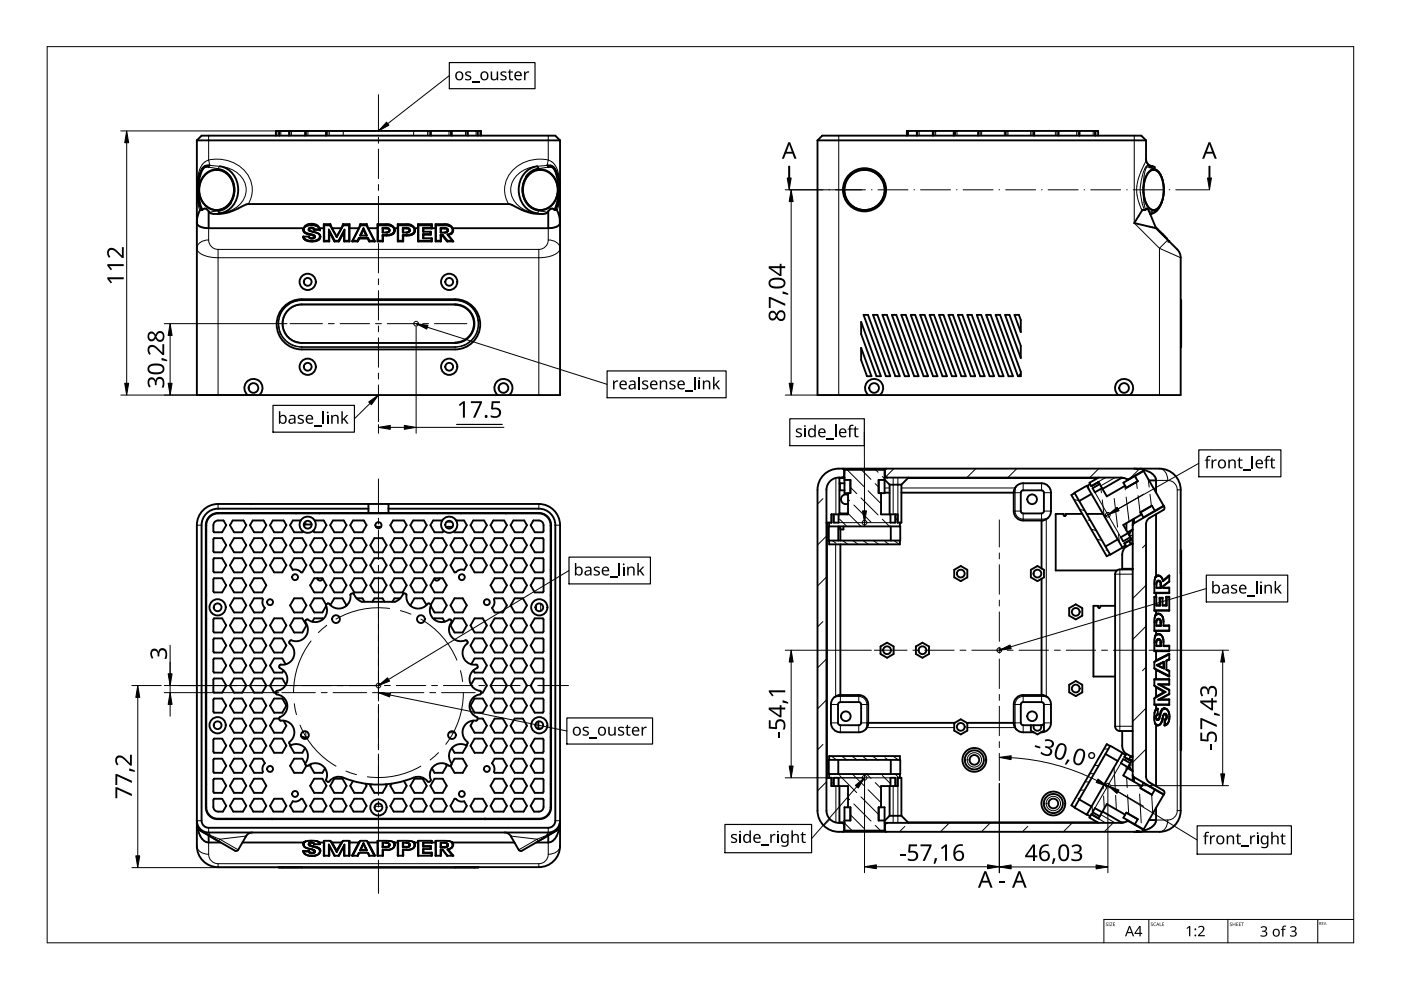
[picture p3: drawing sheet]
<svg xmlns="http://www.w3.org/2000/svg" width="297mm" height="210mm" viewBox="0 0 297 210" stroke-linecap="round" stroke-linejoin="round" font-family="sans-serif">
<g fill="none" stroke="#000" stroke-width=".21">
<path d="M44.2 33.9a3.9 3.9 0 0 0-2.3 3.6l-.1 2M44.2 33.9a7.8 7.8 0 0 1 9 4.5 5.7 5.7 0 0 1-.6 4.9M44.2 28.8v5.1M44.2 33.9l.3 1.2M44.5 35.1l2.1 .2M44.5 35.1l-.2 .3 2 .4M46.3 35.8a4.6 4.6 0 0 1 2.9 6.8l-.2 .4M46.6 35.3a5.6 5.6 0 0 1 5.6 4.9 5.7 5.7 0 0 1-5.9 5.1h-1.1M46.6 35.3l-.3 .5M58.7 27.8v1M59.2 27.8v1M59.3 27.8v1"/>
<path d="M59.5 27.8v1M61.3 27.8v1M61.5 27.8v1M61.8 27.8v1M64.8 27.8v1M65 27.8v1M65.3 27.8v1M69.2 27.8v1M69.5 27.8v1M69.8 27.8v1M72.8 27.8v1M87.7 27.8v1"/>
<path d="M90.7 27.8v1M91 27.8v1M91.2 27.8v1M95.2 27.8v1M95.5 27.8v1M95.7 27.8v1M98.7 27.8v1M99 27.8v1M99.1 27.8v1M100.9 27.8v1M101.2 27.8v1M101.3 27.8v1"/>
<path d="M101.8 27.8v1M102 27.8v1M111.5 37.4a4.8 4.8 0 0 0 1.9 7.2l.8 .1M116 35.1a15.7 15.7 0 0 0-5 1 4.5 4.5 0 0 0-2.7 4.1 4.5 4.5 0 0 0 2.7 4.2l1.8 .7 1.1 .1M116 35.1l.2 .3-2 .4M116.2 33.9a7.8 7.8 0 0 0-8.9 4.5 5.7 5.7 0 0 0 .5 4.9M116.2 33.9a3.9 3.9 0 0 1 2.3 3.6l.2 2M116.2 28.8v5.1M116.2 33.9l-.2 1.2M177.8 28.8v55M192.3 27.8v1M192.4 27.8v1"/>
<path d="M192.6 27.8v1M194.4 27.8v1M194.6 27.8v1M194.9 27.8v1M197.8 27.8v1M198 27.8v1M198.4 27.8v1M202.3 27.8v1M202.6 27.8v1M202.9 27.8v1M207.6 27.8v1M207.8 27.8v1"/>
<path d="M208.1 27.8v1M212.9 27.8v1M213.2 27.8v1M213.5 27.8v1M213.7 27.8v1M218.5 27.8v1M218.8 27.8v1M219.1 27.8v1M223.8 27.8v1M224.1 27.8v1M224.3 27.8v1M228.3 27.8v1"/>
<path d="M228.6 27.8v1M228.8 27.8v1M231.8 27.8v1M232.1 27.8v1M232.2 27.8v1M240.5 28.8v18.5l5.3 5.3M243.5 35.1a1.36 1.36 0 0 0-1 1.3 10.2 10.2 0 0 0-.2 7M243.5 35.1l.2 .3a.54 .54 0 0 0-.8 .6 16.9 16.9 0 0 0 0 8.5M243.5 35.1l-.4-.5-.1-.7-.1 .4a12.7 12.7 0 0 0-1.8 7.1l.4 1.5 .6 1.7M244.4 35.3l.3 .1 .1 .4a3.3 3.3 0 0 1 1.9 2.8 7 7 0 0 1-1.1 5.6l-.8 .5M41.8 40.8l.1 2 .5 1.8M44.2 50.9a2.23 2.23 0 0 0-2.5 1.7 2.86 2.86 0 0 0 2.8 1.9l1.7 .1h68a5.4 5.4 0 0 0 4.4-1.6 1.77 1.77 0 0 0-1.7-2.1h-.7"/>
<path d="M44.2 50.9a2 2 0 0 0 2 2M44.2 48.4v2.5M46.2 52.9v30.9M46.2 52.9h68M46.3 44.7l-1.9 .3M64.6 49.1v.3M64.6 50.6v.2M64.8 47.8v.2M65.1 49.4v.2M65.3 51v.1M65.6 48.3v.3M66 48.2v.2"/>
<path d="M66.1 47.5v.2M66.2 51.1v.1M66.3 49.8v.1M66.5 48.4v.2M66.6 49.9v.2M67.1 50.9v.2M67.3 47.8v.2M67.6 50.6v.2M67.7 49.7h.1M81.8 48.3v.1M81.9 47.5v.3M81.9 49.8v.2"/>
<path d="M82.4 48.4v.2M82.9 49.7v.1M82.9 47.7v.2M83.4 49.3v.2M83.5 48.3v.1M86.1 48.3v.1M86.2 47.5v.3M86.2 49.8v.2M86.7 48.4v.2M87.2 49.7v.1M87.2 47.7v.2M87.7 49.3v.2"/>
<path d="M87.8 48.3v.1M94.2 48.3v.2M94.3 47.5v.3M94.8 48.5v.2M95.3 47.7v.2M95.7 49.3v.3M95.9 48.3v.1M113.9 45.2l1.4 .1M114.2 44.7l1.9 .3M114.2 44.7l-.3 .5M114.2 52.9v30.9M116.2 50.9a2 2 0 0 1-2 2"/>
<path d="M116.2 48.4v2.5M118.7 41.4h.1M118.7 41.4l-.2 1.8-.4 1.4M118.7 41v.4M242.3 43.4l.3 1.1M244.8 44.7l-1.1 .3M244.8 44.7l-.1 .4-.3 .1M245.2 48.3l-.1 .1M245.5 48.7h.1M245.8 52.6v31.2M245.8 52.6l4.5 2M246 49.1l-.1 .1"/>
<path d="M246.3 49.4l-.1 .1M246.6 49.8h-.1M246.8 49.9l-.1 .1M247 50.2h.1M247.5 50.6l-.1 .1M247.6 50.9l-1.8 1.7M247.8 51l-.2 .2M59.1 69.3h.1M59.1 69.3l.6 1.6a4.9 4.9 0 0 0 4.3 2.6M64 63.7a4.9 4.9 0 0 0-4.9 5.6M64 64.6a4 4 0 0 0-4 4 4 4 0 0 0 4 4M64 63.6h32.5"/>
<path d="M64 73.5h32.5M64 73.6h32.5M64 72.6l32.5 .1M64 63.7h32.5M64 63.6v.1M64 64.5v.1M64 72.6v.1M64 73.5v.1M64 63.6a5 5 0 0 0-5 5 5 5 0 0 0 5 5M96.5 63.6a5 5 0 0 1 5 5 5 5 0 0 1-5 5M96.5 64.5l-32.5 .1M96.5 63.6v.1"/>
<path d="M96.5 73.5v.1M96.5 63.7a4.9 4.9 0 0 1 4.8 4.2M101.3 67.9h.1M101.3 67.9l.1 .8a4.9 4.9 0 0 1-4.9 4.8M250.3 63.6v10M245.8 99.4a2.23 2.23 0 0 1 1.8 2.5M41.7 111.4h1M43.7 110.8h.1M46.2 106.9v1M64.8 110.5v.7M94.6 110.7h1.3M114.2 106.9v1"/>
<path d="M116.7 110.8h.1M117.7 111.4h1M177.2 115.4v32.2M177.2 101.3v7.8M178.2 102.5v1.5M178.2 108.9v.2M179 100.8h.1M187.5 100.8h.1M187.5 103.5h1.1M189.4 101.3v7.8M190.4 101.3v9.5M191.1 103.5h24.1"/>
<path d="M214.9 104.5h1.5M214.9 108.4h1.5M215.4 103.2l-.2 1.3v3.9a1.71 1.71 0 0 0 1.7 1.7h3.9l1.3-.2M216.9 102.5v1.5M216.9 108.9v1.5M220.8 102.5v1.5M220.8 108.9v1.5M221.3 104.5h1.5M221.3 108.4h1.5M221.8 110.1v37.5M234.4 101.3l-3 1.7M236.4 101.3l-3 1.7"/>
<path d="M240.2 114.7h-.7l-1.1 .6M240.2 113.5h-.8M245.1 101.9h2.5M247.6 101.9a2 2 0 0 1 2 2M249.6 103.9v68M249.6 103.9h.7M43.6 122.9h.1M43.6 123.9h.1M114.6 128v1.5M116.7 122.9h.1M116.7 123.9h.1M236.4 121.7h3.8"/>
<path d="M237.4 120.7v34.3M245 122.3h.1M245 134.7h.1M245 130.4h.1M245.8 135.7h.2M245.8 131.4h.2M245.8 123.3h.2M246 134.6h.1M246 130.3h.1M246 136.3h.2M246 132h.2M246 123.9h.2"/>
<path d="M246.1 122.3h.1M250.3 121.6v32.5M64.8 155.1v1.3M95.2 155.4h1.3M114.1 154.4h.8M176.2 149.4h1.5M176.2 153.3h1.5M176.9 147.8l1.3-.1h3.9a1.71 1.71 0 0 1 1.7 1.7v3.9l-.2 1.2M178.2 147.4v1.5M178.2 153.8v1.5M182.1 147.4v1.5M182.1 153.8v1.5"/>
<path d="M182.6 149.4h1.5M182.6 153.3h1.5M183.8 154.3h18.5M205.1 154.3h10.1M214.9 149.4h1.5M214.9 153.3h1.5M216.9 147.4v1.5M216.9 153.8v1.5M220.8 147.4v1.5M221.3 149.4h1.5M221.3 153.3h1.5M222.1 147.8l-1.3-.1h-3.9a1.71 1.71 0 0 0-1.7 1.7v3.9l.2 1.2"/>
<path d="M236.4 154h3.8M245 153.6h.2M245 150.4h.2M245.6 152.4h.2M245.9 153.6h.1M246.1 150.9h.1M246.3 150.5h.2M246.7 151.5h.1M247.1 152.5h.2M247.1 151.5h.2M247.3 152h.1M247.3 150.4h.1"/>
<path d="M247.4 153.6h.1M41.7 179.4a2.23 2.23 0 0 0 2.5 1.7M41.7 174h1M43.7 169.8l-.1 .1M43.7 167.8l-.1 .1M44.2 175.5v1l.3 .6M44.2 178.6v2.5M44.5 177.1l2.1 .8M44.5 177.1l-.2 .1M46.6 177.9l-.3 .4M46.6 177.9l3.9 2.3M52.2 177.3l-5.6 .6"/>
<path d="M55.6 173.6l-.1 .1M56.7 173.6v.1M64.1 173.6v.1M64.5 178.5v.2M64.5 179.4v.1M65.7 179.1v.2M67.2 179.6v.2M67.6 179.8v.2M67.7 178.5v.2M79.4 171h1.6M81.8 179.5v.2M82.4 179.3v.3"/>
<path d="M83.4 178.5v.2M83.5 179.5v.2M86.1 179.5v.2M86.7 179.3v.3M87.7 178.5v.2M87.8 179.5v.2M94.2 179.6v.1M94.8 179.4v.2M95.8 178.5v.2M95.8 179.6v.1M96.4 173.6v.1M103.8 173.6v.1"/>
<path d="M104.9 173.6l.1 .1M108.3 177.3l5.6 .6M113.9 177.9l.3 .4M113.9 177.9l-3.9 2.3M116 177.1l-2.1 .8M116 177.1l.2 .1M116.2 175.5v1l-.2 .6M116.2 178.6v2.5M116.7 169.8l.1 .1M116.7 167.8l.1 .1M117.7 174h1M118.7 179.4a2.23 2.23 0 0 1-2.5 1.7"/>
<path d="M177.2 166.7v7.7M179 175h.1M187.5 175h.1M189.4 166.7v7.8M190.4 164.9v9.6M231.4 172.7l3 1.8M233.4 172.7l3 1.8M238.4 160.5l1.1 .5h.7M239.4 162.2h.8M245.1 173.9h2.5M247.6 173.9a2.23 2.23 0 0 1-1.8 2.5M249.6 171.9a2 2 0 0 1-2 2"/>
<path d="M249.6 171.9h.7M44.2 181.1a2 2 0 0 0 2 2M46.2 183.1v.8M46.2 183.1h68M64 184h32.5M64.5 180.9v.1M65.6 180.6v.2M66.1 180.8v.1M66.6 180.3h.1M66.6 180.6v.2M67.7 180.8v.1M114.2 183.1v.8"/>
<path d="M116.2 181.1a2 2 0 0 1-2 2"/>
<circle cx="206.6" cy="161.1" r="1.53"/>
<circle cx="223.3" cy="170.4" r="1.53"/>
</g>
<g fill="none" stroke="#000" stroke-width=".4">
<path d="M41.7 29.8l1-1h75l1 1M41.7 29.8h77M41.7 29.8v54h77v-54M42.8 35.8a10.1 10.1 0 0 0-.1 8.7M42.8 35.8h.1M43.3 37.2a3.5 3.5 0 0 1 6.1 1.4 4.3 4.3 0 0 1-3.5 6 4.4 4.4 0 0 1-3.1-6.8zM43.3 37.3a3.5 3.5 0 0 1 6 1.3 4.2 4.2 0 0 1-3.4 5.9 4.3 4.3 0 0 1-3-6.6zM44.3 35.4a1.2 1.2 0 0 0-1.6 1.1l-.5 1.8-.2 1.9M44.5 35.1l-1 .1-.7 .6M45.9 36h.9M46.6 35.3a5.1 5.1 0 0 1 3 8 3.8 3.8 0 0 1-3.1 1.9l-.2-.5a4 4 0 0 0 2.7-1.7M58.5 28.8v-1h43.5v1"/>
<path d="M59.2 27.8v1M61.3 27.8v1M64.7 27.8v1M69.1 27.8v1M91.4 27.8v1M95.8 27.8v1M99.2 27.8v1M101.3 27.8v1M111.5 37.4a4 4 0 0 1 2.7-1.7l-.2-.4a4.7 4.7 0 0 0-4 5.8 4.7 4.7 0 0 0 3.9 4.1M111.9 37.2a3.5 3.5 0 0 1 6.1 1.4 4.3 4.3 0 0 1-3.4 6 4.4 4.4 0 0 1-3.2-6.8zM112 37.3a3.5 3.5 0 0 1 5.9 1.3 4.2 4.2 0 0 1-3.3 5.9 4.3 4.3 0 0 1-3.1-6.6zM113.7 36h.9"/>
<path d="M116 35.1a1.92 1.92 0 0 1 2.2 1.8l.3 1.2 .2 2.1M116.2 35.4a1.22 1.22 0 0 1 1.6 1.2 10 10 0 0 1 .4 6.1l-.6 1.8M173.3 29.8v54h77v-29.5l-.2-.8-.5-.6-4.5-4.5M173.3 29.8h69.7M173.3 29.8l1-1h67.7l1 1M182.4 36h1.8M192.3 28.8v-1h40.5v1M194.4 27.8v1M197.8 27.8v1M202.2 27.8v1M207.4 27.8v1M219.3 27.8v1"/>
<path d="M224.4 27.8v1M228.9 27.8v1M232.3 27.8v1M243 33.7a1.55 1.55 0 0 0 1.4 1.6M243 29.8v4.1M243.5 35.1l.9 .2M243.7 35.4l1.1 .4M243.7 36.3a1.5 1.5 0 0 1 2.4 .9 6.9 6.9 0 0 1-.7 7 1.5 1.5 0 0 1-2.3-.9 6.9 6.9 0 0 1 .6-7zM243.8 36.4a1.47 1.47 0 0 1 2.3 .9 6.8 6.8 0 0 1-.7 6.9 1.47 1.47 0 0 1-2.3-.9 6.8 6.8 0 0 1 .7-6.9zM244.1 36h.5M244.4 35.3l.5 .2M41.8 46.5v1"/>
<path d="M41.8 47.5a3.2 3.2 0 0 0 2.4 .9M41.9 41.4l.1 1.2M42 40.2h.1M42 40.2l.2 2.1 .7 2.2M42.7 44.5h.1M42.7 44.5h-.3l-.2 .5-.4 1.5M42.9 44.5a.77 .77 0 0 1 1.3 .3M42.9 44.5h-.2M44.2 44.8a1.04 1.04 0 0 0 1 .5 13.4 13.4 0 0 0 7.1-2h55.9a12.9 12.9 0 0 0 7.1 2l.5-.1 .4-.4M44.2 48.4h20.2M44.2 44.8v3.6M45.9 44.5h.5"/>
<path d="M64.3 50.3h.1M64.3 50.3a2.39 2.39 0 0 0 3.3 .5M64.4 48.4a.85 .85 0 0 0 .6 1.2M64.4 48.5l-.1 .4M64.4 48.7v.2M64.4 48.9l.1 .4M64.4 48.9a1.48 1.48 0 0 0 1.4 .7M65 49.6h.1M65.1 49.6l.7 .2M65.1 47.9l-.6 .3-.1 .5M65.1 47.9h.1M65.1 47.9l.3-.1a1.96 1.96 0 0 1 2.3 .7"/>
<path d="M65.4 50.2l.1 .1M65.5 50.3h.1M65.5 48.8h.1M65.5 50.3l.2 .2M65.5 48.8l.2 .2a2.75 2.75 0 0 1 2.1 .9M65.5 50.2l.2 .3M65.5 50.2h-1.2v.1M65.5 50.2v.1M65.5 48.7l.7 .4a1.72 1.72 0 0 1 1.7 1.1l-.2 .5M65.5 48.7v.1M65.6 48.6l-.2 .2M65.7 50.5h.2"/>
<path d="M65.8 49.6l.2 .1a.59 .59 0 0 1 .8 .6l-.3 .2M65.8 49.6v.2M65.8 49.8l.8 .3M65.9 50.5h.1M65.9 50.5l.2 .1M66.3 50.5l-.2 .1M66.5 50.5h-.2M66.6 48.6a.7 .7 0 0 0-1 0l-.1 .1M66.6 48.6v.1M66.6 50.1l.1 .1M66.7 48.6v.1M66.7 48.6h1.1"/>
<path d="M66.7 48.6a.66 .66 0 0 0-.7-.4 .66 .66 0 0 0-.5 .5v.1M66.7 50.2l-.2 .3M66.7 50.2v.2M67.7 50.7l-.1 .1M67.7 50.7h.1M67.7 48.5l.1 .1M67.7 48.5l.2 .4M67.8 48.6v.1M67.8 48.4l.1 .3-1.3-.1M67.8 48.4a2 2 0 0 0-3.4 0M67.8 48.4h.8M67.8 49.9v.2"/>
<path d="M67.8 49.9l.1 .4M67.8 50.1l-.2 .7M67.8 50.1a1.36 1.36 0 0 1-1.6 1 1.6 1.6 0 0 1-1.8-.9l.1 .5M68.6 47.9h.1M68.7 51h1M70 47.5h-1.4v3.7h1.2v-2.1M70 47.5v.4M70 47.5l.4 .9M70.4 48.4h2M70.4 48.4l1 1.7M71 51l-1.3-2.3v2.5M71 51h.8"/>
<path d="M71 51v.2M71.4 50.1v.2M71.4 50.3l1.4-2.5h1.2v3.4M71.4 50.3l-1.4-2.5h-1.3v3.4M71.8 51l1.2-2.3v2.5M71.8 51v.2M72.4 48.4l-1 1.7M72.7 47.5h1.4v3.7h-1.2v-2.1l-1 2.1h-1l-1.2-2.3M72.7 47.5l-.3 .9M72.7 47.5v.4M73 48.9l-1.2 2.3M73 51h1"/>
<path d="M74 47.9h.1M74.1 48.4h2M74.7 51.2l1.8-3.4h1.2l1.7 3.4M75.8 51h-1v.2M75.8 51v.2M76.1 48.4l-1.5 2.8h1.3M76.1 50.7h.1M76.1 50.7l-.3 .5M76.1 50.4v.3M76.1 50.4l-.3 .6M76.1 50.4h1.9M76.4 47.5l-.3 .9"/>
<path d="M76.4 47.5h1.4M76.4 47.5v.4M76.5 49.9l.6-1.2 .6 1.2M77.1 48.6l-.7 1.3M77.1 48.6l.6 1.3M77.1 48.4v.2M77.1 48.4l.7 1.5h-1.5zM77.8 47.5v.4M77.8 47.5l.3 .9M78 50.7h.1M78 50.7l.3 .5M78 50.4l.3 .6"/>
<path d="M78 50.4v.3M78.1 48.4l1.4 2.8h-1.2l-.3-.6h-1.8l-.3 .6M78.1 48.4h1.9M78.3 51h1.1v.2M78.3 51v.2M80 47.9h.1M80.1 51h1M81.1 48.5h.1M81.1 50h.1M82.3 49.2l-.2 .1M82.4 49.2l-.3 .1M82.5 48.7l-.4-.2-.9-.1v.9"/>
<path d="M82.5 48.7v.2M82.5 48.7l.1 .2M82.5 48.9l-.2 .3M82.5 48.9v.1M82.6 49a.54 .54 0 0 0-.2-.6 .54 .54 0 0 0-.6-.1h-.7v1h1M82.6 49l-.2 .2M83.5 48.4l.2 .6M83.5 48.5l.1 .3M83.5 48.5v-.1a1.45 1.45 0 0 0-1.6-.6h-1.8v3.4M83.6 48.4l-.4-.5-.7-.3-2.5-.1v3.7h1.2v-1.2l1.4-.1 .8-.4M83.6 48.4h.7M83.6 48.4a.88 .88 0 0 1-.2 1.1"/>
<path d="M83.6 48.8a1.33 1.33 0 0 1-1.7 1h-.8v1.4M83.6 48.8l-.2 .7M84.3 47.9h.1M84.4 51h1M85.4 48.5h.1M85.4 50h.1M86.6 49.2l-.2 .1M86.8 48.7l-.5-.2-.8-.1v.9M86.8 48.7v.2M86.8 48.7l.1 .2M86.8 48.9l-.2 .3M86.8 48.9v.1"/>
<path d="M86.8 49l-.2 .2M86.8 49h.1a.54 .54 0 0 0-.2-.6 .54 .54 0 0 0-.6-.1h-.7v1h1M87.8 48.4l.2 .6M87.9 48.4l-.4-.5-.7-.3-2.5-.1v3.7h1.2v-1.2l1.3-.1 .9-.4M87.9 48.4h.7M87.9 48.4a.88 .88 0 0 1-.2 1.1M87.9 48.8l-.2 .7M87.9 48.8l-.1-.4a1.45 1.45 0 0 0-1.6-.6h-1.8v3.4M87.9 48.8a1.33 1.33 0 0 1-1.7 1h-.8v1.4M88.6 47.9h.1M88.7 51h2.8M89.7 48.5h.1"/>
<path d="M89.7 49.8h.1M89.8 49.1v-.7h1.8v-.9h-3v3.7h3v-.7h-1.9v-.9h1.6M91.3 49.3h.1M91.3 49.1v.7M91.5 47.9h.1M91.5 48.3h-1.8v.8h1.7v.7h-1.6v.7M91.5 50.7h.1M91.5 48.4v-.6h-2.8v3.4M91.5 50.5v.7M91.6 48.4h.7M92.3 47.9h.1M92.4 51h1"/>
<path d="M93.4 50h.1M93.4 48.5h.1M93.8 50h.1M93.9 49.8h-.5v1.4M93.9 49.8v.2M93.9 49.8l1 1.2M94.5 49.3h-.3M94.7 49.2l-.2 .1M94.9 51v.2M94.9 51h1.1v.2M94.9 48.7l-.5-.2h-.9v.8M94.9 48.7v.2"/>
<path d="M94.9 48.7l.1 .2M94.9 48.9l-.2 .3M94.9 48.9v.1M94.9 49l-.2 .2M94.9 49a.54 .54 0 0 0-.1-.6 .54 .54 0 0 0-.6-.1h-.8v1h.8M94.9 49h.1M95.9 48.4l.2 .6M95.9 48.4a1.07 1.07 0 0 1-.9 1.5M95.9 48.4l-.3-.5-.7-.3-2.6-.1v3.7h1.2v-1.3h.3l1 1.3M95.9 48.4h20.3M96 51.1v.1M96 48.8l-.3 .8"/>
<path d="M96 48.8l-.1-.4a1.47 1.47 0 0 0-1.6-.6h-1.9v3.4M96 48.8a1.21 1.21 0 0 1-1.1 .9l1.2 1.5h-1.3M114 44.5h.6M116.2 44.8v3.6M117.6 44.5h.2M117.6 44.5l-.3-.2a.85 .85 0 0 0-1.1 .5M117.8 44.5l.3 .1 .2 .4 .4 1.5M118.5 42.5l-.7 2M118.6 41.4l-.1 1.2M118.7 47.5a3.2 3.2 0 0 1-2.5 .9M118.7 46.5v1M118.7 40.2v.1"/>
<path d="M118.7 40.3l-.2 2.2M182.6 44.5h.4M183.5 44.5h.5M242.6 44.5h.1M242.6 44.5l-.5 .1-1.6 2.7 4.6 1.1M242.8 44.5h-.1M242.8 44.5h.1M242.8 44.5l.3-.3 .4 .3 1.6 3.9M244.2 45.3h-.4M244.2 45.3l-.3 .1M244.3 44.5h.3M244.4 45.2l-.2 .1"/>
<path d="M245 48.1l2.5 2.5M246.3 42.7a3.2 3.2 0 0 1-1.9 2.5M246.5 49.6l-.1 .1M247 50.2h.1M247.9 51.1l-.2 .2M60.2 65a5.3 5.3 0 0 1 3.8-1.6h32.5a5.3 5.3 0 0 1 5.3 5.4 5.3 5.3 0 0 1-5.3 5.3h-32.5a5.3 5.3 0 0 1-4.9-3.3 5.3 5.3 0 0 1 1.1-5.8zM60.9 66a4.1 4.1 0 0 1 3.1-1.5h32.5a4.1 4.1 0 0 1 4.1 4.1 4.1 4.1 0 0 1-4.1 4.1h-32.5a4.1 4.1 0 0 1-3.7-2.3 4.1 4.1 0 0 1 .6-4.4zM96.5 64.6a4 4 0 0 1 4 4 4 4 0 0 1-4 4M182.6 73.8l2.2 6h-1l-1.2-3.5zM182.6 68.3l4.2 11.5h-1l-3.2-9zM183.1 66.8h.9l4.8 13h-1zM185.1 66.8h.9l4.8 13h-1z"/>
<path d="M187.1 66.8h.9l4.8 13h-1zM189.1 66.8h.9l4.8 13h-1zM191.1 66.8h.9l4.8 13h-1zM193.1 66.8h.9l4.8 13h-1zM195.1 66.8h.9l4.8 13h-1zM197.1 66.8h.9l4.8 13h-1zM199.1 66.8h.9l4.8 13h-1zM201.1 66.8h.9l4.8 13h-1zM203.1 66.8h.9l4.8 13h-1zM205.1 66.8h.9l4.8 13h-1zM207.1 66.8h.9l4.8 13h-1zM209.1 66.8h.9l4.8 13h-1z"/>
<path d="M211.1 66.8h.9l4.4 12v1h-.6zM213.1 66.8h.9l2.4 6.5v2.6zM215.1 66.8h.9l.4 1.1v2.5zM216.4 79.3l-.5 .5M250.3 63.6v10M54.9 83.8a1.93 1.93 0 0 0 .2-2.8 1.93 1.93 0 0 0-2.8 0 1.93 1.93 0 0 0 .2 2.8M107.9 83.8a1.93 1.93 0 0 0 .2-2.8 1.93 1.93 0 0 0-2.8 0 1.93 1.93 0 0 0 .2 2.8M178.7 99.4l.3 .2M179 99.6l-.1 1.4-.4 .3M179 99.6h8.6M179 99.6v5h1.3v-2.8h-1.3M186.5 83.8a1.93 1.93 0 0 0 .2-2.8 1.93 1.93 0 0 0-2.8 0 1.93 1.93 0 0 0 .2 2.8"/>
<path d="M187.5 99.6v5h-1.2v-2.8h1.2M187.6 99.6l.1 1.4 .4 .3M187.9 99.4l-.3 .2M239.5 83.8a1.93 1.93 0 0 0 .2-2.8 1.93 1.93 0 0 0-2.8 0 1.93 1.93 0 0 0 .2 2.8M240.5 99.4h1a.64 .64 0 0 1 .9 .4M241.8 99.4h-64a4.5 4.5 0 0 0-4.5 4.5v68a4.5 4.5 0 0 0 4.5 4.5h64M242 99.4h3.8a4.5 4.5 0 0 1 4.5 4.5v68a4.5 4.5 0 0 1-4.5 4.5h-3.8M242.3 99.6a3.1 3.1 0 0 1 2.8 2.1v.2M242.4 99.8l-3 1.8h-.5M242.4 99.8l.1 .1M242.5 99.9l4.2 7.3M242.5 99.9l-1.9 1"/>
<path d="M43.6 112.6h.1M43.6 111.5h.1M44.2 109.7a2.6 2.6 0 0 1 2-.9h68a2.6 2.6 0 0 1 2.6 2.6v59.8a2.5 2.5 0 0 1-2.5 2.5h-68.2a2.5 2.5 0 0 1-2.5-2.5v-59.8l.1-.6zM44.7 109.4l1-.5h.5h68a2.5 2.5 0 0 1 2.5 2.5v59.8a2.4 2.4 0 0 1-2.4 2.4h-68.2a2.4 2.4 0 0 1-2.4-2.4v-59.8a2.5 2.5 0 0 1 1-2zM45.4 114.1h1.7l.9 1.5-.9 1.5h-1.7l-.2-.2v-2.6zM45.4 118.4h1.7l.9 1.5-.9 1.5h-1.7l-.2-.3v-2.5zM45.5 110.6l.7-.2h1.2l.6 1-.9 1.5h-1.7a2.39 2.39 0 0 1 .1-2.3zM49.3 110.4h2.3l.6 1-.8 1.5h-1.8l-.8-1.5zM49.6 114.1h1.8l.8 1.5-.8 1.5h-1.8l-.8-1.5zM49.6 118.4h1.8l.8 1.5-.8 1.5h-1.8l-.8-1.5zM53.2 108.8v.1M53.2 106.8v.1"/>
<path d="M53.6 110.4h2.3l.6 1-.9 1.5h-1.7l-.9-1.5zM53.9 114.1h1.7l.9 1.5-.9 1.5h-1.7l-.9-1.5zM53.9 118.4h1.7l.9 1.5-.9 1.5h-1.7l-.9-1.5zM57.8 110.4h2.3l.6 1-.8 1.5h-1.8l-.8-1.5zM58.1 114.1h1.8l.8 1.5-.8 1.5h-1.8l-.8-1.5zM58.1 118.4h1.8l.8 1.5-.8 1.5h-1.8l-.8-1.5zM62.4 118.4h1.7l.9 1.5-.9 1.5h-.3a1.63 1.63 0 0 0-1.7-.6l-.6-.9zM62.4 114.1h1.7l.9 1.5-.9 1.5h-1.7l-.9-1.5zM62.7 108.8v.1M63.8 110.4a1.73 1.73 0 0 0 .4 2.2M63.8 110.4a1.72 1.72 0 0 1 2.9 0M63.8 110.4h-1.7l-.6 1 .9 1.5h1.7l.1-.3"/>
<path d="M66.1 111.2h-1.3l-.4 .2M66.4 112.5a1.73 1.73 0 0 1-2.2 .1M66.6 114.1h1.8l.8 1.5-.8 1.5h-1.8l-.8-1.5zM66.6 118.4h1.8l.8 1.5-.8 1.5h-1.8l-.8-1.5zM66.7 110.4a1.72 1.72 0 0 1-.3 2.1M66.7 110.4h1.9l.6 1-.8 1.5h-1.8l-.2-.4M67.7 108.8v.1M70.6 110.4h2.3l.6 1-.9 1.5h-1.7l-.9-1.5zM70.9 114.1h1.7l.9 1.5-.9 1.5h-1.7l-.9-1.5zM70.9 118.4h1.7l.9 1.5-.9 1.5h-1.7l-.9-1.5zM74.8 110.4h2.3l.6 1-.8 1.5h-1.8l-.8-1.5zM75.1 114.1h1.8l.8 1.5-.8 1.5h-1.8l-.8-1.5z"/>
<path d="M75.1 118.4h1.8l.8 1.5-.8 1.5h-1.8l-.8-1.5zM78.1 107.9h-31.9a3.5 3.5 0 0 0-3.5 3.5v62.6a1.5 1.5 0 0 0 1.5 1.5h72a1.5 1.5 0 0 0 1.5-1.5v-62.6a3.5 3.5 0 0 0-3.5-3.5h-31.8M78.1 106.9v1.9M79.4 114.1h1.7l.9 1.5-.9 1.5h-1.7l-.9-1.5zM79.4 118.4h1.7l.9 1.5-.9 1.5h-1.7l-.9-1.5zM79.7 111.7h1.1M82.4 106.9v1.9M83.3 110.4h2.3l.6 1-.8 1.5h-1.8l-.8-1.5zM83.6 114.1h1.8l.8 1.5-.8 1.5h-1.8l-.8-1.5zM83.6 118.4h1.8l.8 1.5-.8 1.5h-1.8l-.8-1.5zM87.6 110.4h2.3l.6 1-.9 1.5h-1.7l-.9-1.5zM87.9 114.1h1.7l.9 1.5-.9 1.5h-1.7l-.9-1.5z"/>
<path d="M87.9 118.4h1.7l.9 1.5-.9 1.5h-1.7l-.9-1.5zM92.1 114.1h1.8l.8 1.5-.8 1.5h-1.8l-.8-1.5zM92.1 118.4h1.8l.8 1.5-.8 1.5h-1.8l-.8-1.5zM92.7 108.8v.1M93.8 110.4a1.72 1.72 0 0 1 2.9 0M93.8 110.4h-2l-.5 1 .8 1.5h1.8l.2-.4M93.8 110.4a1.72 1.72 0 0 0 .3 2.1M94.1 112.5a1.72 1.72 0 0 0 2.2 .1M94.5 111.7h1.4M96.4 118.4h1.7l.9 1.5-.6 .9a1.62 1.62 0 0 0-1.7 .6h-.3l-.9-1.5zM96.4 114.1h1.7l.9 1.5-.9 1.5h-1.7l-.9-1.5zM96.7 110.4a1.73 1.73 0 0 1-.4 2.2"/>
<path d="M96.7 110.4h1.7l.6 1-.9 1.5h-1.7l-.1-.3M97.7 108.8v.1M100.3 110.4h2.3l.6 1-.8 1.5h-1.8l-.8-1.5zM100.6 114.1h1.8l.8 1.5-.8 1.5h-1.8l-.8-1.5zM100.6 118.4h1.8l.8 1.5-.8 1.5h-1.8l-.8-1.5zM104.6 110.4h2.3l.6 1-.9 1.5h-1.7l-.9-1.5zM104.9 114.1h1.7l.9 1.5-.9 1.5h-1.7l-.9-1.5zM104.9 118.4h1.7l.9 1.5-.9 1.5h-1.7l-.9-1.5zM107.3 108.8v.1M108.8 110.4h2.3l.6 1-.8 1.5h-1.8l-.8-1.5zM109.1 114.1h1.8l.8 1.5-.8 1.5h-1.8l-.8-1.5zM109.1 118.4h1.8l.8 1.5-.8 1.5h-1.8l-.8-1.5z"/>
<path d="M113.1 110.4h1.1a1 1 0 0 1 1 1v1.2l-.1 .3h-1.7l-.9-1.5zM113.4 114.1h1.7l.1 .2v2.6l-.1 .2h-1.7l-.9-1.5zM113.4 118.4h1.7l.1 .2v2.5l-.1 .3h-1.7l-.9-1.5zM116.7 112.6h.1M116.7 111.5h.1M175.3 110.8v54.1M175.7 111.6h15.2v3h-15.2zM175.8 114.6v.8h15v-.8M175.8 110.8v.8M176.8 109.1v1.7h1v-1.7M177.7 111.6v3M178 108.8l1.8 .1"/>
<path d="M178 101.3v7.8M178 101.4h1M178 111.6l.2 .7M178.2 112.3v2.3M178.2 115.4v32M178.8 111.6v.7h-.6M179 102.5h-1M179 104h-1M179 101.3a3.1 3.1 0 0 0-3.5 1.4l-.3 1.2v68a2.6 2.6 0 0 0 2.6 2.6h1.2M179.8 105a1.02 1.02 0 0 0-1.5 .9 1.02 1.02 0 0 0 1.5 .9M179.8 104.6v4.5h-3.5v1.7h-1.1M187.5 101.7l1.1 1.1"/>
<path d="M187.5 104.5h1.1M187.6 101.3h50.1l1.2 .3M188.6 102.8h2.5M188.6 102.8v6.3M188.8 109.1v1.7h1v-1.7M188.9 111.6v3M190.8 110.8v.8M191.1 102.8v8h-.8v-1.7h-3.5v-4.5M191.1 104.5h23.8M192.5 101.4h40.2M192.6 101.3l-1.5 1.5M215.6 102.9l1-.4h4.2a2 2 0 0 1 2 2v3.9a2.08 2.08 0 0 1-1.8 2h-4.1a2 2 0 0 1-2-2v-4.1l.3-.8z"/>
<path d="M216.5 104.2l.4-.2h4.2l.2 .5v4.1l-.5 .3-4.1-.1-.3-.4zM220.8 110.4v10.1M227.8 104.5l2.6-1.5 7.6 13.1-2.6 1.5zM227.9 104.6l-.7 .4 7.5 12.9 .7-.4M229.5 109h-3.5l-.1 .4h-.2l-.2-.4h-1.7v12h13M230.4 109h3.5M231.1 102.7l-.7 .4M231.4 104.7l-2.6 1.5M232.9 102.2h.1M232.9 102.2l1.8 3 3.9-2.2M232.9 101.3l-1.9 1.1 .4 .7 1.5-.9M233.2 102.6l-1.6 .9 .5 .9 1.6-.9"/>
<path d="M237 114.4l-2.6 1.5M237.7 101.4h.7M237.9 101.3l-4.2 2.4M238.2 102.3l2.4-1.4 .6 1.1-2.4 1.4zM238.6 115.6l-.7 .4M238.8 115.9l-.6 .6-.2 .7-.1 3.5M238.8 110.9v1.5M238.9 101.6l.2 .1M239.1 112.9l1.1-.6-.5 .5-.2 .7M239.2 113l-1.6 .9 .5 .9 1.6-.9M239.2 113l.7 1.3M239.5 114.6l.2 .6h.5"/>
<path d="M239.5 113.5h.1M239.9 114.3l-1.5 .9 .4 .7 1.2-.7M239.9 114.3h.1M240.2 110.2v55.4M240.2 115.4h-.5M240.4 111l-.2 .4M240.5 110l-.1 1M240.6 100.9h.1M241.8 108.6l2.4-1.4 .7 1.1-2.5 1.4zM242.1 109.1l-3.9 2.2 1 1.7M243.6 101.9h1.5M244.9 108.3h.1"/>
<path d="M245.1 101.9v2.5M245.1 109v13.2M246.7 107.2l.1 .1M246.7 107.2l-1.8 1.1M246.8 107.3a.54 .54 0 0 1-.1 .8l-3 1.7a1.5 1.5 0 0 0-.7 1.3v53.5a1.5 1.5 0 0 0 .7 1.3l3 1.7a.54 .54 0 0 1 .1 .8M246.8 107.3l-6.4 3.7M250.3 116.6l.1 5M250.4 117.5v.1M250.4 116.7v42.3M43.6 120.6l.1 .1M43.6 126.3h.1M43.6 131.3h.1"/>
<path d="M43.7 126l-.1 .1M45.4 122.6h1.7l.9 1.5-.9 1.5h-1.7l-.2-.2v-2.6zM45.4 131.1h1.7l.9 1.5-.9 1.5h-1.7l-.2-.2v-2.6zM45.4 135.4h1.7l.9 1.5-.9 1.5h-1.7l-.2-.3v-2.5zM45.4 139.6h1.7l.9 1.5-.9 1.5h-1.7l-.2-.2v-2.6zM49.6 131.1h1.8l.8 1.5-.8 1.5h-1.8l-.8-1.5zM49.6 126.9h1.8l.8 1.5-.8 1.5h-1.8l-.8-1.5zM49.6 122.6h1.8l.8 1.5-.8 1.5h-1.8l-.8-1.5zM49.6 139.6h1.8l.8 1.5-.8 1.5h-1.8l-.8-1.5zM49.6 135.4h1.8l.8 1.5-.8 1.5h-1.8l-.8-1.5zM53.9 126.9h1.7l.1 .2a1.62 1.62 0 0 0 .5 1.8l-.6 1h-1.7l-.9-1.5zM53.9 131.1h1.7l.9 1.5-.9 1.5h-1.7l-.9-1.5z"/>
<path d="M53.9 122.6h1.7l.9 1.5-.9 1.5h-1.7l-.9-1.5zM53.9 139.6h1.7l.9 1.5-.9 1.5h-1.7l-.9-1.5zM53.9 135.4h1.7l.9 1.5-.9 1.5h-1.7l-.9-1.5zM58.1 131.1h1.8l.8 1.5-.8 1.5h-1.8l-.8-1.5zM58.1 135.4h1.8l.8 1.5-.8 1.5h-1.8l-.8-1.5zM62.4 131.1h1.7l.9 1.5-.9 1.5h-1.7l-.9-1.5zM62.4 126.9h1.7l.9 1.5-.9 1.5h-1.7l-.9-1.5zM66.6 122.6h1.8l.8 1.5-.8 1.5h-1.8l-.8-1.5zM67.3 122.6a.63 .63 0 0 0 .5 .5 .63 .63 0 0 0 .6-.4M68.5 131.3l-.1-.2h-1.8l-.4 .7M69.1 128.2l-.7-1.3h-1.8l-.8 1.5 .8 1.5h1.8l.8-1.4M70 128.3l.9-1.4h1.7l.8 1.6"/>
<path d="M70.9 122.6h1.7l.9 1.5-.9 1.5h-1.7l-.9-1.5zM75.1 122.6h1.8l.8 1.5-.8 1.5h-1.8l-.8-1.5zM75.6 126.9h1.3l.4 .7M78.9 127.6l.5-.7h1.7l.4 .7M79.4 122.6h1.7l.9 1.5-.9 1.5h-1.7l-.9-1.5zM83.6 122.6h1.8l.8 1.5-.8 1.5h-1.8l-.8-1.5zM84.9 126.9h-1.3l-.4 .7M87.9 122.6h1.7l.9 1.5-.9 1.5h-1.7l-.9-1.5zM90.4 128.3l-.8-1.4h-1.7l-.8 1.6M91.3 128.2l.8-1.3h1.8l.8 1.5-.8 1.5h-1.8l-.8-1.4M92 131.3l.1-.2h1.8l.4 .7M92.1 122.6h1.8l.8 1.5-.8 1.5h-1.8l-.8-1.5z"/>
<path d="M93.2 122.6l-.2 .3a.62 .62 0 0 1-1-.2M96.4 131.1h1.7l.9 1.5-.9 1.5h-1.7l-.9-1.5zM96.4 126.9h1.7l.9 1.5-.9 1.5h-1.7l-.9-1.5zM100.6 131.1h1.8l.8 1.5-.8 1.5h-1.8l-.8-1.5zM100.6 135.4h1.8l.8 1.5-.8 1.5h-1.8l-.8-1.5zM104.9 126.9h1.7l.9 1.5-.9 1.5h-1.7l-.6-1a1.63 1.63 0 0 0 .4-1.8zM104.9 131.1h1.7l.9 1.5-.9 1.5h-1.7l-.9-1.5zM104.9 122.6h1.7l.9 1.5-.9 1.5h-1.7l-.9-1.5zM104.9 139.6h1.7l.9 1.5-.9 1.5h-1.7l-.9-1.5zM104.9 135.4h1.7l.9 1.5-.9 1.5h-1.7l-.9-1.5zM109.1 131.1h1.8l.8 1.5-.8 1.5h-1.8l-.8-1.5zM109.1 126.9h1.8l.8 1.5-.8 1.5h-1.8l-.8-1.5z"/>
<path d="M109.1 122.6h1.8l.8 1.5-.8 1.5h-1.8l-.8-1.5zM109.1 139.6h1.8l.8 1.5-.8 1.5h-1.8l-.8-1.5zM109.1 135.4h1.8l.8 1.5-.8 1.5h-1.8l-.8-1.5zM113.4 131.1h1.7l.1 .2v2.6l-.1 .2h-1.7l-.9-1.5zM113.4 122.6h1.7l.1 .2v2.6l-.1 .2h-1.7l-.9-1.5zM113.4 139.6h1.7l.1 .2v2.6l-.1 .2h-1.7l-.9-1.5zM113.4 135.4h1.7l.1 .2v2.5l-.1 .3h-1.7l-.9-1.5zM113.6 128.3v.9M116.7 126l.1 .1M116.7 126.3h.1M116.7 131.3h.1M116.8 120.6l-.1 .1"/>
<path d="M186.7 137.1l1.4-.8 1.4 .8v1.6l-1.4 .8-1.4-.8zM194.2 137.1l1.4-.8 1.4 .8v1.6l-1.4 .8-1.4-.8zM202.3 120.8l1.4-.8 1.4 .8v1.6l-1.4 .8-1.4-.8zM218.6 120.8l1.4-.8 1.3 .8v1.6l-1.3 .8-1.4-.8zM220.8 122.7v24.7M226.7 128.9l1.4-.8 1.4 .8v1.6l-1.4 .8-1.4-.8zM236.4 128.5h-3.1l-.2 .4-.2-.1-.1-.3h-1v14.9h4.6M237.9 120.6h2.3M240.2 120.7h-2.8a1 1 0 0 0-1 1v32.3a1 1 0 0 0 1 1h2.8M244.7 138h3.2M244.7 133.7h3.2M244.7 126.6h.5"/>
<path d="M244.7 129.4h3.2M244.7 125.7h3.2M244.9 135l-.2 3.1h3.2v-1.2h-1.2M244.9 122.6l-.2 3.2h3.2v-1.2h-1.3M244.9 130.7l-.2 3.1h3.2v-1.2h-1.2M245 122.4l-.1 .2M245 130.4l-.1 .3M245 122.3v.1M245 134.7l-.1 .3M245 130.4h.1M245 134.7h.1M245 126.5v.1"/>
<path d="M245.1 122.2l-.1 .1M245.1 134.6l-.1 .1M245.1 130.3l-.1 .1M245.1 122.2l.1-.1a.97 .97 0 0 1 1.4 1l1.3-1.1v1.3M245.1 134.5l.2-.1a.96 .96 0 0 1 1.2 .8M245.1 130.2a.95 .95 0 0 1 1.4 .7M245.1 125.8v.7M245.1 129.5v.7M245.1 133.8v.7M245.1 138.1v1.9M245.1 130.2v.1M245.1 122.2h.1"/>
<path d="M245.1 134.5v.1M245.2 123.5h.1M245.3 135.7l-.1 .2M245.3 131.5l-.1 .1M245.3 135.8l-.1 .1M245.4 122l.5 .1M245.5 134.4l.5 .2M245.5 130.1l.5 .2M245.5 135.5l.3 .2M245.5 131.2l.3 .2M245.5 131.3h.1M245.5 135.6h.1"/>
<path d="M245.5 135.5l-.2 .2M245.5 131.2l-.2 .3M245.5 135.5h.1M245.5 131.2h.1M245.5 131.2a.55 .55 0 0 1 .5 .2 .55 .55 0 0 1 .2 .6v.7h-1v-1.1M245.5 135.5a.55 .55 0 0 1 .5 .2 .55 .55 0 0 1 .2 .6v.7h-1v-1.1M245.5 123.1l.3 .2M245.5 123.2h.1M245.5 123.2l-.3 .3M245.5 123.2l.1-.1a.55 .55 0 0 1 .6 .8v.8h-1v-1.2M245.6 135.6l-.3 .2M245.6 131.3l-.3 .2"/>
<path d="M245.6 135.6l.2 .1M245.6 131.3l.2 .1M245.6 123.2l.2 .1M245.6 123.2l-.4 .3M245.6 122.1l-.5 .1M245.6 122.1l-.4 .1-.3 .4M245.6 122.1l.3 .1a1.32 1.32 0 0 1 .7 1l1.3-1h-.2M245.7 134.5l.3 .1M245.7 130.2l.3 .1M245.7 134.5l-.7 .1M245.7 134.5l-.5 .1-.3 .4M245.7 130.2l-.7 .1"/>
<path d="M245.7 130.2l-.5 .1-.3 .4M245.8 128.3v.1M245.8 135.7l.2 .4v.8h-.8M245.8 131.4l.2 .4v.8h-.8M245.8 123.3l.2 .4v.9h-.8M245.8 126.8h.7M245.9 132.6v.1M245.9 136.9v.1M246 124.6v.1M246 126.8v1.6h-.8v-1.9h-.5v3h3.2v-3h-.7v1.8h-.7M246 134.6l.5 .6M246 130.3l.5 .6"/>
<path d="M246.3 126.7v.1M246.5 135.2l.1 .4M246.5 130.9l.1 .4M246.6 131.3l.1 1.4h1.2M246.6 135.6l.1 1.4h1.2M247.2 128.3v.1M247.2 126.6h.7M247.4 126.6v1.8h-.9v-1.7h-.7v1.6h-.6M247.8 139.8h.1M247.8 122.1v.1M247.8 124.6v.1M247.8 125.7v.1"/>
<path d="M247.8 126.5v.1M247.8 129.4v.1M247.8 132.6v.1M247.8 133.7v.1M247.8 136.9v.1M247.8 138v.1M247.8 138.7h.1M247.8 123.3h.1M247.9 139.8l-.6 .3M247.9 139.8v-1.2l-2.8 1.4M247.9 123.3l-1.3 1M247.9 123.2l-1.3 1v.5h1.3"/>
<path d="M43.6 156.3h.1M43.6 151.3h.1M45.4 143.9h1.7l.9 1.5-.9 1.5h-1.7l-.2-.3v-2.5zM45.4 148.1h1.7l.9 1.5-.9 1.5h-1.7l-.2-.2v-2.6zM45.4 156.6h1.7l.9 1.5-.9 1.5h-1.7l-.2-.2v-2.6zM49.6 156.6h1.8l.8 1.5-.8 1.5h-1.8l-.8-1.5zM49.6 152.4h1.8l.8 1.5-.8 1.5h-1.8l-.8-1.5zM49.6 148.1h1.8l.8 1.5-.8 1.5h-1.8l-.8-1.5zM49.6 143.9h1.8l.8 1.5-.8 1.5h-1.8l-.8-1.5zM53.9 156.6h1.7l.9 1.5-.9 1.5h-1.7l-.9-1.5zM53.9 152.4h1.7l.9 1.5-.9 1.5h-1.7l-.9-1.5zM53.9 148.1h1.7l.9 1.5-.9 1.5h-1.7l-.9-1.5z"/>
<path d="M53.9 143.9h1.7l.9 1.5-.9 1.5h-1.7l-.9-1.5zM58.1 156.6h1.8l.8 1.5-.8 1.5h-1.8l-.8-1.5zM58.1 148.1h1.8l.8 1.5-.8 1.5h-1.8l-.8-1.5zM59.2 152.3l.2 .5a2.59 2.59 0 0 1 2.8 1.5 2.59 2.59 0 0 1-.9 3.1l.3 .6a2.59 2.59 0 0 1 3.2 .7 2.59 2.59 0 0 1-.1 3.3l.3 .3M59.2 152.4h-1.1l-.8 1.5 .8 1.5h1.8l.8-1.5-.6-1.1M60.6 140.8l-.7-1.2h-1.8l-.8 1.5 .8 1.5h1.8l.2-.5M60.6 145.2l-.7-1.3h-1.8l-.8 1.5 .8 1.5h.4M61.6 158l-.1 .1 .9 1.5h1.7l.6-1M63.9 156.1l.7 .2 .7 .1M98.9 158l.1 .1-.9 1.5h-1.7l-.6-1M99.9 145.2l.7-1.3h1.8l.8 1.5-.8 1.5h-.4M99.9 140.8l.7-1.2h1.8l.8 1.5-.8 1.5h-1.8l-.2-.5"/>
<path d="M100.6 156.6h1.8l.8 1.5-.8 1.5h-1.8l-.8-1.5zM100.6 148.1h1.8l.8 1.5-.8 1.5h-1.8l-.8-1.5zM101.3 152.4h1.1l.8 1.5-.8 1.5h-1.8l-.8-1.5 .6-1.1M101.3 152.3v-.1a2.59 2.59 0 0 1-1.7-2.8 2.59 2.59 0 0 1 2.3-2.2v-.7a2.59 2.59 0 0 1-2.3-2.2 2.59 2.59 0 0 1 1.7-2.8l-.2-.6a2.59 2.59 0 0 1-2.8-1.5 2.59 2.59 0 0 1 .9-3.1l-.3-.6a2.59 2.59 0 0 1-3.2-.7 2.59 2.59 0 0 1 .1-3.3l-.4-.4a2.59 2.59 0 0 1-3.3 .1 2.59 2.59 0 0 1-.8-3.2l-.5-.3a2.59 2.59 0 0 1-3.1 .9 2.59 2.59 0 0 1-1.6-2.8l-.4-.2-.3 .2a2.84 2.84 0 0 1-1.7 1.6h-7a3.3 3.3 0 0 1-1.8-1.8l-.6 .2a2.59 2.59 0 0 1-1.5 2.8 2.59 2.59 0 0 1-3.1-.9l-.6 .3a2.59 2.59 0 0 1-.7 3.2 2.59 2.59 0 0 1-3.3-.1l-.4 .4a2.59 2.59 0 0 1 .1 3.3 2.59 2.59 0 0 1-3.2 .7l-.3 .6a2.59 2.59 0 0 1 .9 3.1 2.59 2.59 0 0 1-2.8 1.5l-.2 .6a2.59 2.59 0 0 1 1.7 2.8 2.59 2.59 0 0 1-2.3 2.2v.7a2.59 2.59 0 0 1 2.3 2.2 2.59 2.59 0 0 1-1.7 2.8v.1M101.3 152.3l-.2 .5a2.58 2.58 0 0 0-2.8 1.5 2.58 2.58 0 0 0 .9 3.1l-.3 .6a2.58 2.58 0 0 0-3.2 .7 2.58 2.58 0 0 0 .1 3.3l-.3 .3M104.9 152.4h1.7l.9 1.5-.9 1.5h-1.7l-.9-1.5zM104.9 156.6h1.7l.9 1.5-.9 1.5h-1.7l-.9-1.5zM104.9 148.1h1.7l.9 1.5-.9 1.5h-1.7l-.9-1.5zM104.9 143.9h1.7l.9 1.5-.9 1.5h-1.7l-.9-1.5zM109.1 152.4h1.8l.8 1.5-.8 1.5h-1.8l-.8-1.5zM109.1 156.6h1.8l.8 1.5-.8 1.5h-1.8l-.8-1.5zM109.1 148.1h1.8l.8 1.5-.8 1.5h-1.8l-.8-1.5z"/>
<path d="M109.1 143.9h1.8l.8 1.5-.8 1.5h-1.8l-.8-1.5zM113.4 156.6h1.7l.1 .2v2.6l-.1 .2h-1.7l-.9-1.5zM113.4 148.1h1.7l.1 .2v2.6l-.1 .2h-1.7l-.9-1.5zM113.4 143.9h1.7l.1 .2v2.5l-.1 .3h-1.7l-.9-1.5zM114.1 153v1.6M116.7 156.3h.1M116.7 151.3h.1M176.7 148.1l.5-.5 .7-.2h4.2a2 2 0 0 1 2 2l-.1 4.5a1.93 1.93 0 0 1-1.9 1.4h-3.9a2 2 0 0 1-2-2v-4.3zM177.7 149.1l.5-.2h4.1l.3 .5-.1 4.1-.4 .3-4.2-.1-.2-.4zM184.1 153.3h18.3M202.3 153.3l1.4-.8 1.4 .8v1.6l-1.4 .8-1.4-.8zM205 153.3h9.9"/>
<path d="M218.6 153.8v1.1l1.4 .8 .7-.4M219.2 153.8a.83 .83 0 0 0 .8 1.1 .83 .83 0 0 0 .7-1.1M220.7 155.3a2 2 0 0 0 2.1-2v-3.9a2.1 2.1 0 0 0-1.8-2h-4.1a2 2 0 0 0-2 2v4.1a2.09 2.09 0 0 0 2 1.8h2.3M221.3 153.3h.1M221.3 153.3v.2l-.5 .3-4.1-.1-.3-.4 .1-4.2 .4-.2h3.9l.5 .2v5.8l-.6 .4M226.7 145.2l1.4-.8 1.4 .8v1.6l-1.4 .8-1.4-.8zM234.4 159.9l2.6 1.5M235.4 158.2l-.7-.4-7.5 13 .7 .4M235.4 158.2l2.6 1.4-7.6 13.1M235.4 158.2l-7.6 13 2.6 1.5M237.9 155l.1 3.5 .2 .8 .6 .6M237.9 159.7l.7 .4"/>
<path d="M244.7 140.3v1.4l.4 .3M244.7 145.4l.4 .3M244.7 149.4h3.2M244.7 144.1h3.2M244.7 145.4l2.4 1.3M244.7 141.7l3.2 1.6-2.9-1.4M244.8 153.3l.1 .1M244.9 153.4h.1M244.9 153.4l.6 .3M245 140.1l2.9-1.4-3.2 1.7M245 145.7l1.9 1M245.1 150.4l.4-.1-.7 .5"/>
<path d="M245.1 150.3a3.8 3.8 0 0 0 0 3.4M245.1 145.7l1.8 1-1.8 1M245.1 147.7l-.4 .4v1.4h3.2v-1.2h-2.2M245.1 142l2.8 1.5v-1.3M245.1 142v2M245.1 145.7v2M245.1 149.5v.8M245.1 153.7v13M245.1 140l-.4 .3M245.1 152.3l.1 .1M245.1 151.8h.1M245.1 151.8v.5"/>
<path d="M245.1 153.7h.4M245.2 152.4l.1 .2M245.2 152.4l.2 .2M245.2 151.7l-.1 .1M245.3 141l1.5-.7v1.5zM245.3 141h.1M245.3 141l1.4 .6M245.3 152.6h.1M245.3 150.3l.2-.1v1.3M245.3 150.3h-.2M245.3 151.5h.2M245.3 150.3h.1"/>
<path d="M245.3 151.5l-.1 .2M245.4 141l1.3 .6M245.5 152.6h-.1M245.5 151.5l-.3 .2M245.5 151.4l-.2 .1M245.5 152.6h.1M245.7 145.2h2.2v-1.2h-3.2v1.4M245.7 153.7l-.4 .1M245.7 153.7h-.2M245.9 145.2l2 1M245.9 151.7l-.4 .9M245.9 151.7h.1"/>
<path d="M246 151.7a.79 .79 0 0 1-.6 1l-.1-.1M246.3 153.1l-.6 .6M246.3 153.1a.83 .83 0 0 1-1.2 .6M246.4 150.4l-.5 1.3M246.5 152.3l-.2 .8M246.5 150.3a1.01 1.01 0 0 1 1.4 1.1M246.5 150.3l-.1 .1M246.5 140.4h.2M246.6 140.4h.1M246.6 141.6v.1M246.6 151.8l-.1 .5M246.7 140.4v1.2"/>
<path d="M246.7 140.4l-1.3 .6M246.7 151.5l-.1 .3M246.7 150.2l.5 .1M246.8 151.5h-.1M246.8 151.4h.2M246.9 153.7h.1M246.9 146.7l-1.9 1.1M246.9 146.7h.2M246.9 151.3a.73 .73 0 0 1 .5 .7 .73 .73 0 0 1-.4 .7M246.9 151.3l-.1 .2M247 151.4l-.3 .1M247 151.4h.1"/>
<path d="M247 150.3h-.5M247 150.3h.2M247 150.3h-.3a1.54 1.54 0 0 0-.7 1.4M247 152.5l-.1 .1v1.2M247 152.5l-.1 .1 .1 .1M247 152.7v1M247.1 151.4a.76 .76 0 0 1-.1 1.1M247.1 153.7l-.2 .1M247.1 146.7l-2.4 1.4M247.2 150.3l.4 .3 .3 .8M247.3 141.9l.6 .3M247.3 140.1v1.9l.6 .3"/>
<path d="M247.8 142.2h.1M247.8 143.3v.1M247.8 144v.1M247.8 145.1v.1M247.8 148.3v.1M247.8 149.4v.1M247.8 146.2h.1M247.8 147.2h.1M247.9 151.4v.5M247.9 146.2v1M247.9 147.2l-2 1.1M247.9 147.1l-2.4 1.3h2.4"/>
<path d="M247.9 145.1h-2.4l2.4 1.2M247.9 151.9a1.53 1.53 0 0 1-1 1.9M247.9 151.9l-.3 1.4-.6 .4M250.4 158.1v.1M250.4 154.1l-.1 5M41.7 175.3v-63.9a4.5 4.5 0 0 1 4.5-4.5h68a4.5 4.5 0 0 1 4.5 4.5v63.9M41.7 175.5v3.9a4.5 4.5 0 0 0 4.5 4.5h68a4.5 4.5 0 0 0 4.5-4.5v-3.9M41.8 175.3l.2 .5 8.1 4.6 .4-.2 1.7-2.9M41.8 175.3h.1M41.8 175.3l1.2 1 1.5 .8M41.8 174.5l.1 1M41.9 175.9a3 3 0 0 0 2.3 2.7"/>
<path d="M43.7 166.3l-.1 .1M43.7 171.3l-.1 .1M44.2 172.6v.1M44.2 177.1v1.5M44.2 178.6h2.6M45.2 173.5h-.1M45.4 169.4h1.7l.9 1.5-.7 1.2h-1.1a1 1 0 0 1-1-1v-1.5zM45.4 160.9h1.7l.9 1.5-.9 1.5h-1.7l-.2-.3v-2.5zM45.4 165.1h1.7l.9 1.5-.9 1.5h-1.7l-.2-.2v-2.6zM48 173.6l.1 .1M49.6 169.4h1.8l.8 1.5-.7 1.2h-2l-.7-1.2zM49.6 165.1h1.8l.8 1.5-.8 1.5h-1.8l-.8-1.5z"/>
<path d="M49.6 160.9h1.8l.8 1.5-.8 1.5h-1.8l-.8-1.5zM51.4 178.6h13M52.6 173.6l-.1 .1M53.5 176.5l-1 .4-.4 .5M53.9 160.9h1.7l.6 .9a1.63 1.63 0 0 0-.5 1.8l-.1 .3h-1.7l-.9-1.5zM53.9 169.4h1.7l.9 1.5-.7 1.2h-2.1l-.7-1.2zM53.9 165.1h1.7l.9 1.5-.9 1.5h-1.7l-.9-1.5zM54.7 173.6l-.1 .1M57.5 173.7h.1M57.7 173.6v.1M58.1 169.4h1.8l.8 1.5-.7 1.2h-2l-.7-1.2zM62.1 169.9a1.62 1.62 0 0 0 1.7-.5h.3l.9 1.5-.7 1.2h-2.1l-.7-1.2z"/>
<path d="M63.1 173.6v.1M64.3 178.8l.1 .5M64.4 178.6a3.9 3.9 0 0 1 3.4 0M64.4 178.6a.83 .83 0 0 0 .6 1.2M64.4 179.1v.2M64.4 178.7v.4M64.4 179.3l.6 .5M64.7 161.9l-.6-1h-1.7l-.9 1.5 .9 1.5h1.7l.9-1.5M64.8 178.4l-.3 .2-.1 .5M65 162.3v.1M65 179.8h.1M65 179.8l.8 .2"/>
<path d="M65.1 179.8l.7 .2M65.4 179l.2 .3 .8 .2M65.4 179h.1M65.5 179h.1M65.5 178.9v.1M65.5 178.8v.1M65.5 179l.9 .4M66 162l-.2 .4 .8 1.5h1.8l.5-1M66 178.6l.3 .1M66 178.6l-.3 .1-.2 .2M66 178.6l-.4 .1-.2 .3M66.3 178.7h.1"/>
<path d="M66.4 179.4l.9 .3 .5 .3M66.4 179.4v.1M66.4 179.5a1.39 1.39 0 0 1 1.4 .9v.1M66.4 178.7l.2 .3M66.4 178.7l.3 .3M66.6 178.9v.1M66.6 169.4h1.8l.8 1.5-.7 1.2h-2l-.7-1.2zM66.6 165.1h1.8l.8 1.5-.8 1.5h-1.8l-.8-1.5zM67.3 178.4l.5 .6-.1-.4M67.8 178.9h.1M67.8 178.6v.2M67.8 178.6h.8"/>
<path d="M67.8 178.8l.1 .2h-1.3M68.7 178.3v3.1M69.8 179.4l1.1 2M70 178.3l1.4 2.3M70 178.3h-1.4v3.1h1.2v-2.1M70 178.3l.4 .3h2M70.3 178.6l1.1 1.8M70.9 169.4h1.7l.9 1.5-.7 1.2h-2.1l-.7-1.2zM70.9 165.1h1.7l.9 1.5-.9 1.5h-1.7l-.9-1.5zM72.4 178.6l-1 1.8M72.7 178.3h1.4v3.1h-1.2v-2.1M72.7 178.3l-.3 .3"/>
<path d="M72.7 178.3l-1.3 2.3M72.9 179.4l-1 2M74 178.3v3.1M74.1 178.6h2M74.8 165.6l-.5 1 .8 1.5h1.8l.8-1.5-.2-.4M75.1 169.4h1.8l.8 1.5-.7 1.2h-2l-.7-1.2zM76.1 178.6l-1.5 2.8h1.3M76.4 178.3h1.4M76.4 178.3l-.3 .3M76.4 178.3l-1.6 3.1 1.4-2.9M77.1 178.8l.7 1.5h-1.5zM77.1 178.8v.1"/>
<path d="M77.1 178.9l-.6 1.3M77.1 178.9l.6 1.3M77.7 173.6v.1M77.7 178.3l1.7 3.1v-.2M77.8 178.3l.3 .3h1.9M78 178.5l1.5 2.9h-1.2M78.7 166.3l-.2 .3 .9 1.5h1.7l.9-1.5-.2-.3M80.1 178.3v3.1M81.1 179.5h.1M81.2 178.7v.8l1.2-.1M82.2 178.7h.1M82.2 178.7l.1 .1"/>
<path d="M82.2 178.7h-1.1v1h.7a.55 .55 0 0 0 .6-.1 .55 .55 0 0 0 .2-.6M82.2 178.7l.2 .1M82.3 178.8l.2 .3M82.4 178.8l.2 .2M82.5 179.1l-.1 .3M82.5 179v.1M82.6 179h.1M82.6 179l-.2 .3M82.7 173.6v.1M83.3 178.5l.3 .7M83.4 178.5h.1M83.4 178.5l-1-.2h-2.4v3.1h1.2v-1.2"/>
<path d="M83.4 178.5l.1 .1M83.5 178.6h.1M83.5 178.6l.1 .6M83.5 179.5l-.6 .6M83.6 178.6h.7M83.6 178.6l.1 .2a.96 .96 0 0 1-.8 1.3M83.6 179.2l-.1 .3M83.6 169.4h1.8l.8 1.5-.7 1.2h-2l-.7-1.2zM83.7 179l-.2 .5M84.4 178.3v3.1M85.4 179.5h.1M85.5 178.7v.8l1.2-.1"/>
<path d="M85.6 165.6l.6 1-.8 1.5h-1.8l-.8-1.5 .2-.4M86.5 178.7h.1M86.5 178.7h-1.1v1h.7a.55 .55 0 0 0 .6-.1 .55 .55 0 0 0 .2-.6M86.5 178.7l.1 .1M86.6 178.8l.2 .3M86.6 178.8l.3 .2M86.8 179.1l-.1 .3M86.8 179v.1M86.9 179h.1M86.9 179l-.2 .3M87.6 178.5l.3 .7M87.7 178.5h.1"/>
<path d="M87.7 178.5l-1-.2h-2.4v3.1h1.2v-1.2M87.7 178.5l.2 .1M87.8 178.6l.1 .6M87.8 179.5l-.6 .6M87.9 178.6h.7M87.9 178.6a.95 .95 0 0 1-.7 1.5M87.9 169.4h1.7l.9 1.5-.7 1.2h-2.1l-.7-1.2zM87.9 165.1h1.7l.9 1.5-.9 1.5h-1.7l-.9-1.5zM87.9 179.2l-.1 .3M88 179l-.2 .5M88.7 178.3v3.1M89.7 179.3h.1"/>
<path d="M89.8 178.7v.7h1.6v.6h-1.7v.9h1.8M91.3 179.5h-1.6v-.8h1.9v-.4h-3v3.1h3v-.6h-1.8v-.8M91.3 179.4v.6M91.3 179.9h.1M91.5 178.3v.4M91.5 178.5h.1M91.6 178.6h.7M92.1 169.4h1.8l.8 1.5-.7 1.2h-2l-.7-1.2zM92.1 165.1h1.8l.8 1.5-.8 1.5h-1.8l-.8-1.5zM92.4 178.3v3.1M93.4 179.5h.1M93.5 178.7v.9l.9-.1 .4-.1"/>
<path d="M94.5 162l.2 .4-.8 1.5h-1.8l-.5-1M94.6 178.7l.3 .4M94.6 178.7h-1.2v1h.8a.55 .55 0 0 0 .8-.6M94.6 178.7h.1M94.6 178.7l.3 .3M94.9 179.1l-.1 .3M94.9 179v.1M94.9 179h.1M94.9 179l.1 .1M95 179.1l-.2 .3M95 179v.1M95.5 162.3l-.1 .1a2.58 2.58 0 0 0-3.3-.1 2.58 2.58 0 0 0-.8 3.2l-.3 .3-.3-.1a2.5 2.5 0 0 0-3-.8 19.9 19.9 0 0 1-15.5-.2 2.75 2.75 0 0 0-2.5 1.1l-.6-.3a2.58 2.58 0 0 0-.7-3.2 2.58 2.58 0 0 0-3.3 .1l-.1-.1"/>
<path d="M95.5 162.3v.1M95.7 178.5l.3 .7M95.8 178.5h.1M95.8 178.5l-1.1-.2h-2.4v3.1h1.2v-1.3M95.8 161.9l.6-1h1.7l.9 1.5-.9 1.5h-1.7l-.9-1.5M95.8 178.5l.1 .1M95.9 178.6h.1M95.9 178.6l.1 .6M95.9 178.6l.1 .1a.97 .97 0 0 1-1 1.4l1.1 1.3h-1.3M95.9 178.6h13.2M96 179.4a1.32 1.32 0 0 1-1.1 .7l1.1 1.3v-.2M96 179.2v.2"/>
<path d="M96.1 179l-.1 .4M96.4 169.4h.3a1.62 1.62 0 0 0 1.7 .5l.6 1-.7 1.2h-2.1l-.7-1.2zM97.4 173.6v.1M100.6 169.4h1.8l.8 1.5-.7 1.2h-2l-.7-1.2zM102.7 173.6v.1M102.9 173.7h.1M104.9 160.9h1.7l.9 1.5-.9 1.5h-1.7l-.2-.3a1.62 1.62 0 0 0-.4-1.8zM104.9 169.4h1.7l.9 1.5-.7 1.2h-2.1l-.7-1.2zM104.9 165.1h1.7l.9 1.5-.9 1.5h-1.7l-.9-1.5zM105.8 173.6v.1M107 176.5l.9 .3 .4 .6M107.9 173.6v.1"/>
<path d="M109.1 169.4h1.8l.8 1.5-.7 1.2h-2l-.7-1.2zM109.1 160.9h1.8l.8 1.5-.8 1.5h-1.8l-.8-1.5zM109.1 165.1h1.8l.8 1.5-.8 1.5h-1.8l-.8-1.5zM112.5 173.6l-.2 .1M113.4 169.4h1.7a2.69 2.69 0 0 1-.2 2.4l-.7 .3h-1l-.7-1.2zM113.4 165.1h1.7l.1 .2v2.6l-.1 .2h-1.7l-.9-1.5zM113.4 160.9h1.7l.1 .2v2.5l-.1 .3h-1.7l-.9-1.5zM113.7 178.6h2.5M115.3 173.4v.1M116.2 177.1v1.5M116.3 172.6v.1M116.7 176.8l-.7 .3"/>
<path d="M116.7 171.3l.1 .1M116.7 166.3l.1 .1M116.7 176.8h.1M118.5 175.9l-8.1 4.5-.4-.2-1.7-2.9M118.5 175.8l.2-.5-.9 .8-1.1 .7M118.5 175.8a3.1 3.1 0 0 1-2.1 2.8h-.2M118.7 174.6h.1M118.7 174.5v.1M118.7 174.5v.4M118.7 174.9l-.1 .6M118.7 174a2.5 2.5 0 0 1-2.5 2.5h-72a2.5 2.5 0 0 1-2.5-2.5M173.3 164.9h.1"/>
<path d="M175.2 164.9h1.1v1.8h3.5v4.5M175.7 161.1h15.2v3h-15.2zM175.8 161.1v-.8h15v.8M175.8 164.1v.8M176.8 166.7v-1.8h1v1.8M177.7 161.1v3M178 166.7v7.8M178 174.4h1M178.5 174.5l.4 .2 .1 1.4M179 176.1h8.6M179 176.1l-.3 .3M179 174h1.3v-2.8h-1.3v4.9"/>
<path d="M186.8 171.2v-4.5h3.5v-1.8h.8v8.1M187.5 174h-1.2v-2.8h1.2v4.9M187.6 176.1l.3 .3M188.1 174.5l-.4 .2-.1 1.4M188.6 173h2.5M188.6 173l-1.1 1M188.6 166.7v6.3M188.8 166.7v-1.8h1v1.8M188.9 161.1v3M190.8 164.1v.8M191.1 173l1.5 1.5M192.5 174.4h40.2"/>
<path d="M228.8 169.5l2.6 1.5M230.4 172.7l.7 .4M232.9 173.5l-1.5-.9-.4 .8 1.9 1.1M232.9 173.5h.1M233.7 172.2l-1.6-.9-.5 .9 1.6 .9M233.7 172.1l4.2 2.4M237.7 174.4h.7M238.6 172.7l-3.9-2.2-1.8 3M238.9 174.1l.5 .1 3 1.7M238.9 174.1l-1.2 .4h-50.2M239.1 174l-.2 .1M239.5 162.2h.1"/>
<path d="M239.5 162.2l.2 .7 .5 .6-1.1-.7M239.7 161.8l-1.6-.9-.5 .9 1.6 .9M239.7 160.3l.5 .1M239.9 161.4l-1.7 3 3.9 2.3M239.9 161.4h.1M240 160.5l-1.2-.7-.4 .7 1.5 .9M240.2 164.3l.2 .5M240.2 160.5l-.5 .1-.2 .5M240.4 164.8l6.4 3.6M240.4 164.8l.1 .9M240.6 174.8l.6-1.1-2.4-1.4-.6 1.1 4.3 2.5M241 176.3h.4h-.4"/>
<path d="M241 176.3l-.5 .1M241 176.3h.1M241 176.3h.7M242.3 176.1a.83 .83 0 0 1-1.1 .2h-.2M242.4 175.9l-.1 .2M242.5 175.9h-.1M243.6 173.9h1.5M244.9 167.4l-.7 1.1-2.4-1.4 .6-1.1 4.3 2.5M244.9 167.4h.1M245.1 173.9a2.86 2.86 0 0 1-2.6 2.2h-.1M245.1 171.3v2.6M246.7 168.5l-4.2 7.4"/>
<path d="M246.8 168.4l-.1 .1M59 183.9h5M59.1 184h42.3M60 183.9l-.1 .1M64.3 180.4a1.28 1.28 0 0 0 1.4 1M64.3 180.4h1.2l.1 .1M64.3 180.4l.1 .2M64.4 180.6l.4 .6 .9 .2M64.4 180.4v.2M64.4 180.6h1M65.6 180.5l-.1-.1-.1 .2M65.6 180.5a.76 .76 0 0 0 1.1 .1"/>
<path d="M65.8 180l.5 .1M66.3 180.1l.3 .2M66.6 180.3l.1 .2M66.6 180.3h.1M66.7 180.5v.1M66.7 180.3v.2M66.7 180.3l.1 .1a.7 .7 0 0 1-.7 .6 .7 .7 0 0 1-.7-.4M66.7 181.4h-1M66.7 180.5h.1M67.1 181.3l-.4 .1M67.8 180v.5M67.8 180.7l-.7 .6"/>
<path d="M67.8 180a.88 .88 0 0 1-.7 1.3M67.8 180.5v.2M67.9 180.3l-.1 .4M68.6 181.3h.1M69.7 181.4v-2.3l1.3 2.3M69.7 181.3h.1M70.9 181.3v.1M70.9 181.4h1M71.4 180.4v.2M71.8 181.4l1.2-2.3v2.3M71.9 181.3v.1M72.9 181.3h.1"/>
<path d="M74 181.3h.1M74.7 181.3h.1M75.8 181.4l.3-.6h1.9l.3 .6M75.9 181.3h.1M75.9 181.3v.1M76.2 180.8l-.3 .6M76.4 180.1h.1M76.5 180v.2M76.5 180.2h1.2M77.7 180v.2M77.7 180.1h.1M78 180.8l.3 .6"/>
<path d="M78.3 181.3v.1M78.3 181.3h.1M79.4 181.3h.1M80 181.3h.1M81.1 181.3h.1M82.5 180.2h-1.4v1.2M82.9 180.1l-.4 .1M84.3 181.3h.1M85.4 181.3h.1M86.8 180.2h-1.4v1.2M87.2 180.1l-.4 .1M88.6 181.3h.1"/>
<path d="M89.7 180.7h.1M91.5 180.8v.6M91.5 181.3h.1M92.3 181.3h.1M93.4 181.3h.1M93.8 180.1l1.1 1.3M93.9 180.1h-.5v1.3M96 181.3h.1M96.5 183.9h5M100.5 183.9l.1 .1"/>
<circle cx="65.2" cy="59.8" r="1.73"/>
<circle cx="65.2" cy="59.8" r=".83"/>
<circle cx="95.2" cy="59.8" r="1.73"/>
<circle cx="95.2" cy="59.8" r=".83"/>
<circle cx="183.3" cy="40.2" r="4.6"/>
<circle cx="183.3" cy="40.3" r="4.3"/>
<circle cx="183.3" cy="40.2" r="4.3"/>
<circle cx="65.2" cy="77.8" r="1.73"/>
<circle cx="65.2" cy="77.8" r=".83"/>
<circle cx="95.2" cy="77.8" r="1.73"/>
<circle cx="95.2" cy="77.8" r=".83"/>
<circle cx="53.7" cy="82.3" r="1.03"/>
<circle cx="106.7" cy="82.3" r="1.03"/>
<circle cx="185.3" cy="82.3" r="1.03"/>
<circle cx="238.3" cy="82.3" r="1.03"/>
<circle cx="65.2" cy="111.3" r=".83"/>
<circle cx="80.2" cy="111.4" r=".65"/>
<circle cx="95.2" cy="111.3" r=".83"/>
<circle cx="218.8" cy="105.9" r="1.03"/>
<circle cx="46.1" cy="128.8" r="1.73"/>
<circle cx="46.1" cy="128.8" r=".83"/>
<circle cx="57.3" cy="127.7" r=".63"/>
<circle cx="62.6" cy="122.4" r=".63"/>
<circle cx="71.2" cy="131.3" r=".83"/>
<circle cx="89.2" cy="131.3" r=".83"/>
<circle cx="97.9" cy="122.4" r=".63"/>
<circle cx="103.2" cy="127.7" r=".62"/>
<circle cx="114.3" cy="128.8" r="1.73"/>
<circle cx="114.3" cy="128.8" r=".83"/>
<circle cx="188.1" cy="137.9" r=".83"/>
<circle cx="195.6" cy="137.9" r=".83"/>
<circle cx="203.7" cy="121.6" r=".83"/>
<circle cx="220" cy="121.6" r=".83"/>
<circle cx="228.1" cy="129.7" r=".83"/>
<circle cx="46.1" cy="153.8" r="1.73"/>
<circle cx="46.1" cy="153.8" r=".83"/>
<circle cx="64.6" cy="155.9" r=".83"/>
<circle cx="95.8" cy="155.9" r=".83"/>
<circle cx="114.3" cy="153.8" r="1.73"/>
<circle cx="114.3" cy="153.8" r=".83"/>
<circle cx="179.3" cy="151.9" r="1.03"/>
<circle cx="203.7" cy="154.1" r=".83"/>
<circle cx="218.8" cy="151.9" r="1.03"/>
<circle cx="228.1" cy="146" r=".83"/>
<circle cx="57.3" cy="163" r=".63"/>
<circle cx="62.6" cy="168.3" r=".63"/>
<circle cx="80.2" cy="171.2" r="1.73"/>
<circle cx="80.2" cy="171.2" r=".83"/>
<circle cx="97.9" cy="168.3" r=".63"/>
<circle cx="103.2" cy="163" r=".62"/>
<circle cx="206.6" cy="161.1" r="2.53"/>
<circle cx="206.6" cy="161.1" r="2.03"/>
<circle cx="206.6" cy="161.1" r="1.03"/>
<circle cx="223.3" cy="170.4" r="2.53"/>
<circle cx="223.3" cy="170.4" r="1.03"/>
<circle cx="223.3" cy="170.4" r="2.03"/>
</g>
<g fill="none" stroke="#000" stroke-width=".21">
<path d="M179.6 99.6l3.6 3.5M182.6 99.6l2.1 2M185.7 99.6l.5 .5M189.5 99.4l-1.7 1.7M206.9 99.4l-1.9 1.9M215.6 99.4l-1.9 1.9M233 99.4l-1.9 1.9M241.6 99.4l-2.1 2.1M174.5 105.7l-1.2 1.2M175.2 113.7l-1.9 1.9M176.4 114.6l.9 .6M176.5 111.6h.1"/>
<path d="M178 110.1l1.5 1.5M178.6 114.6l1.2 .8M179.8 108.9l2.8 2.7M179.8 105.8l.3 .4M180.3 103.3l1.3 1.4M180.8 114.6l1 .7M181 107.1l3.7 3.6M182.5 105.6l3.7 3.6M183.1 114.7l1 .7M184.1 104.1l2.7 2.7M185.2 114.6l1.1 .8M185.6 111.6h.1"/>
<path d="M185.6 102.5l.7 .8M187.1 110.1l1.5 1.5M187.1 101l.4 .5M187.6 114.8l.9 .6M189.5 114.6l1.2 .8M189.8 109.8l.5 .5M227.7 105.9l1.1 .3M228.9 108l1.1 .3M230.7 110.3l.5 .1M230.8 102.9l.1 .9M231.3 112.2l1.1 .3M232.6 114.3l1.1 .3"/>
<path d="M233.4 103.6l.1 .9M233.7 106l.4 3.4M234.5 116.6l.4 .1M236.2 105.7l.8 6.1M237.1 113.3l.2 1.7M238.5 103l.1 .9M238.8 105.4l.6 5.2M239.8 114.2v.2M240.8 100.8l.1 .6M240.9 102.2l.2 1.4M241.3 105.1l.5 4.1M243 115.4l-.8 .7"/>
<path d="M243.4 101.6l.2 1.7M243.8 104.8l.3 2.5M246.7 107.2h.1M174.5 131.8l-1.2 1.1M175.2 139.7l-1.9 1.9M175.2 122.3l-1.9 1.9M243 124.1l-2.8 2.8M243 132.8l-2.8 2.8M174.5 157.8l-1.2 1.2M175.2 148.4l-1.9 1.9M234.1 158.8h.9M243 141.5l-.8 .7"/>
<path d="M243 150.1l-2.8 2.9M243 158.8l-2.8 2.9M175.2 165.8l-1.9 1.9M176 173.7l-1.3 1.3M176.2 160.3l1.1 .7M176.5 165.9l.3 .3M178 164.4l3.6 3.6M178.6 160.4l1 .7M179 174.5l1.7 1.6M179.8 169.2l.3 .4M180.3 172.7l2.9 2.9M180.6 160.3l1.1 .8"/>
<path d="M180.7 164.1l2.5 2.4M181 170.5l3.7 3.6M182.5 169l3.7 3.6M183.1 160.5l.8 .6M183.7 164.1l1 .9M184.1 167.4l2.7 2.8M185 160.3l1.1 .8M185.6 175l1.1 1.1M185.6 165.9l1.2 1.3M187.1 164.4l1.7 1.7M187.6 160.6l.7 .5M189.3 160.3l1.2 .8"/>
<path d="M189.8 164.1l.8 .8M191.8 175.2l-1.1 1.2M201.3 174.5l-1.9 1.9M210 174.5l-1.9 1.9M217.9 175.2l-1.1 1.2M227.3 174.5l-1.9 1.9M228.6 169.3h.4M229 167.5h1M230 165.8h1M231 164h1M231.5 170.8l.2 2M232 162.3h.8"/>
<path d="M233.8 160.5h.2M233.9 166.7v.6M234 168.8l.1 2.6M236 174.5l-1.9 1.9M236.2 162.7l.2 4.4M236.5 168.6l.2 3.1M238.6 160.9l.1 .4M238.7 162.4l.1 .9M238.9 164.8l.1 2.2M239.1 168.5l.2 4.1M241.5 166.4v.4M241.6 168.4l.4 6.1"/>
<path d="M244.2 168.5l.2 4M244.3 166.2l-.5 .5"/>
</g>
<path d="M10 9.9h277v190h-277z" fill="none" stroke="#000" stroke-width=".21"/>
<path d="M243.6 194.9v5M260.3 194.9v5M279.4 194.9v5M287 194.9h-53v5" fill="none" stroke="#000" stroke-width=".21"/>
<g fill="#000">
<path d="M234.5 195.7l.4-.1-.3 .1 .1 .2a.23 .23 0 0 1 .2 .4 .23 .23 0 0 1-.4-.1 .18 .18 0 0 0 .2 .1 .18 .18 0 0 0 0-.3l-.2-.1zM235 195.6h.3v.7h-.3zM235.4 195.6h.4l-.3 .7h.4h-.6l.4-.6zM236 195.6h.4l-.3 .1v.2h.3l-.3 .1v.3h.3h-.4zM244 195.7l.4-.1-.3 .1 .1 .2a.23 .23 0 0 1 .2 .4 .23 .23 0 0 1-.4-.1 .18 .18 0 0 0 .2 .1 .18 .18 0 0 0 .1-.3l-.3-.1zM244.6 195.7h.4a.29 .29 0 0 0-.4 .3 .29 .29 0 0 0 .5 .2l-.5 .1zM245.9 195.6l.1 .7h.3h-.4zM246.4 195.6h.4l-.3 .1v.2h.3l-.3 .1v.3h.3h-.4zM251.6 196.8l.5-.5h.3v2.2h-.3v-1.9l-.4 .4zM254 196.5a.76 .76 0 0 1 1.2 0 .76 .76 0 0 1-.3 1.2l-.6 .6h1.1v.2h-1.4v-.2l.8-.8a.52 .52 0 0 0 .2-.8 .52 .52 0 0 0-.8 0zM260.8 195.7l.4-.1-.3 .1 .1 .2a.23 .23 0 0 1 .2 .4 .25 .25 0 0 1-.5-.1 .18 .18 0 0 0 .3 .1 .18 .18 0 0 0 0-.3l-.2-.1zM261.4 195.6v.3h.4l.1-.3v.7l-.1-.3h-.4v.3z"/>
<path d="M262.1 195.6h.4l-.3 .1v.2h.3l-.3 .1v.3h.3h-.4zM262.7 195.6h.4l-.3 .1v.2h.3l-.3 .1v.3h.3h-.4zM263.2 195.6h.5l-.2 .1v.6l-.1-.6zM267.3 196.6a.72 .72 0 0 1 .9-.3 .72 .72 0 0 1 .4 .9l-.4 .2a.62 .62 0 0 1 .5 .8 .62 .62 0 0 1-.8 .4l-.6-.1v-.3l.4 .2a.45 .45 0 0 0 .7-.4 .45 .45 0 0 0-.6-.4h-.2v-.3a.46 .46 0 0 0 .6 0 .46 .46 0 0 0 0-.7l-.8 .2zM272 196.4l.7-.1-.1 .2h-.3l-.2 .2v.2h.4v.2h-.4v1.5h-.3v-1.5h-.2l.2-.2zM273.5 196.6a.72 .72 0 0 1 .9-.3 .72 .72 0 0 1 .4 .9l-.4 .2a.62 .62 0 0 1 .5 .8 .62 .62 0 0 1-.8 .4l-.6-.1v-.3l.5 .2a.45 .45 0 0 0 .7-.4 .45 .45 0 0 0-.7-.4h-.2v-.3a.46 .46 0 0 0 .7 0 .46 .46 0 0 0-.1-.7l-.8 .2zM280.3 195.5h.3l-.3 .1v.2h.3h-.3v.2l.3 .1h-.3zM280.6 195.5l.3 .5 .3-.5-.3 .6z"/>
<path d="M239.4 196.3h.2l.9 2.2h-.3l-.3-.7h-.8l-.3 .7h-.3zM239.5 196.6l-.4 1h.7z"/>
<path d="M241.6 196.3h.2v1.5h.4v.2h-.4v.5h-.2v-.5h-1.1v-.2zM241.6 196.6l-.8 1.2h.8z"/>
<path d="M245.4 195.6l.4 .7-.2-.2h-.3l-.2 .2zM245.5 195.7l-.2 .3h.3z"/>
<path d="M270 197.1a.82 .82 0 0 1 1.3 .1 .82 .82 0 0 1-.3 1.2 .82 .82 0 0 1-1.1-.4zM270.3 197.2a.6 .6 0 0 0-.2 .9 .6 .6 0 0 0 .8 .1l.2-.3a.53 .53 0 0 0-.2-.6 .53 .53 0 0 0-.6-.1z"/>
<path d="M279.7 195.5h.2a.17 .17 0 0 1 .2 .1 .17 .17 0 0 1-.1 .2l.2 .3-.3-.2-.2 .2zM279.8 195.6v.2h.2v-.2z"/>
<circle cx="253.4" cy="198.4" r=".2"/>
<circle cx="253.5" cy="197" r=".2"/>
<circle cx="281.3" cy="196.1" r=".05"/>
</g>
<g fill="none" stroke="#000" stroke-width=".21">
<path d="M80.2 20.1v7.8M80.2 29.1v1.3M80.2 31.6v6.3M80.2 39.1v1.3M80.2 41.6v6.3M80.2 49.1v1.3M80.2 51.6v6.3M80.2 59.1v1.3M61.5 68.6h6.9M69.6 68.6h1.3M72.1 68.6h6.3M79.6 68.6h1.3"/>
<path d="M80.2 61.6v6.3M80.2 69.1v1.3M80.2 71.6v6.3M80.2 79.1v1.3M82.1 68.6h6.3M89.6 68.6h1.3M92.1 68.6h6.9M80.2 81.6v7.8M80.2 101.6v7M80.2 109.9v1.2M80.2 112.4v6.2M80.2 119.9v1.2"/>
<path d="M183.3 102.1v9.5M211.9 110.2v5.8M211.9 117.2v1.3M211.9 119.7v6.3M242.5 104.8l-8.3 4.7M66 135.9a18 18 0 0 0-3.8 11M69.3 132.6l-1.8 1.5M80.2 122.4v6.2M80.2 129.9v1.2M80.2 132.4v6.2M80.2 139.9v1.2M82.6 129a18 18 0 0 0-11.4 2.3"/>
<path d="M84.9 129.5l2.2 .7M89.2 131.3a18 18 0 0 1 7.7 8.7M185.4 137.9h6.9M193.6 137.9h1.2M196.1 137.9h6.2M203.6 137.9h1.2M206.1 137.9h6.2M211.9 127.2v1.3M211.9 129.7v6.3M211.9 137.2v1.3M211.9 139.7v6.3M213.6 137.9h1.2"/>
<path d="M216.1 137.9h6.2M223.6 137.9h1.2M226.1 137.9h6.2M233.6 137.9h1.2M236.1 137.9h6.9M43.7 145.4h6.6M51.5 145.4h1.3M54 145.4h6.3M61.5 145.4h1.3M62.4 149.2l.5 2.3M63.6 153.7a18 18 0 0 0 7.6 8.7M64 145.4h6.3"/>
<path d="M71.5 145.4h1.3M74 145.4h6.3M80.2 142.4v6.2M80.2 149.9v1.2M80.2 152.4v6.2M80.2 159.9v1.2M81.5 145.4h1.3M84 145.4h6.3M91.5 145.4h1.3M93 159.6l-1.8 1.5M94 145.4h6.3M97.6 142.2l.5 2.3"/>
<path d="M98.2 146.9a18 18 0 0 1-3.7 10.9M101.5 145.4h1.3M104 145.4h6.3M111.5 145.4h1.3M114 145.4h6.5M211.9 147.2v1.3M211.9 149.7v6.3M211.9 157.2v1.3M211.9 159.7v5.8M73.4 163.5l2.2 .7M80.2 162.4v6.2M80.2 169.9v1.2"/>
<path d="M80.2 172.4v6.2M80.2 179.9v1.2M89.2 162.4a18 18 0 0 1-11.3 2.3M183.3 164.2v9.5M234.2 166.2l8.3 4.8M80.2 182.4v7"/>
</g>
<g fill="none" stroke="#000" stroke-width=".21">
<path d="M80.2 126.4v7.1M80.2 134.7v1.3M80.2 137.2v7.2M59.7 146.9h7.2M68.1 146.9h1.3M70.6 146.9h7.1M79 146.9h2.5M80.2 145.6v2.5M80.2 149.4v7.1M80.2 157.7v1.3M82.7 146.9h7.2M91.1 146.9h1.3"/>
<path d="M93.6 146.9h7.1M80.2 160.2v7.2"/>
</g>
<g fill="none" stroke="#000" stroke-width=".21">
<path d="M167.3 40.2h7.2M175.7 40.2h.2M177.1 40.2h6.4M184.8 40.2h.1M186.2 40.2h6.3M193.8 40.2h.1M195.2 40.2h6.3M202.8 40.2h.1M204.2 40.2h6.3M211.8 40.2h.1M213.2 40.2h6.4M220.8 40.2h.2"/>
<path d="M222.2 40.2h6.4M229.8 40.2h.2M231.2 40.2h6.4M238.9 40.2h.1M240.3 40.2h6.3M247.9 40.2h.1M249.3 40.2h7.1"/>
</g>
<path d="M167.2 35.2h.2v2.5h-.2zM166.9 37.7h.8l-.4 2.5zM256.3 35.2h.2v2.5h-.2zM256 37.7h.8l-.4 2.5z" fill="#000" stroke="#000" stroke-width=".21"/>
<g fill="#000">
<path d="M167.1 30.2h.4l1.4 3.5h-.5l-.4-1.1h-1.4l-.4 1.1h-.4zM167.3 30.6l-.5 1.6h1.1z"/>
<path d="M256.2 30.2h.4l1.4 3.5h-.5l-.4-1.1h-1.4l-.4 1.1h-.4zM256.4 30.6l-.5 1.6h1.1z"/>
</g>
<g fill="#000">
<path d="M98.7 15.3l.5-.2 .7 .1-.1 .3-.4-.1a.3 .3 0 0 0-.5 .1 .3 .3 0 0 0 .3 .4 .62 .62 0 0 1 .7 .7 .62 .62 0 0 1-.9 .4l-.4-.1v-.2l.5 .1a.36 .36 0 0 0 .5-.2 .36 .36 0 0 0-.4-.4l-.1-.1a.5 .5 0 0 1-.4-.8zM100.1 17.3h1.6v.3h-1.6zM104 15.1h.3v1.3a.5 .5 0 0 0 .7 .4 .5 .5 0 0 0 .3-.7v-1h.3v1.9h-.2l-.1-.2a.72 .72 0 0 1-.8 .2 .72 .72 0 0 1-.5-.6zM106.2 15.3l.4-.2 .8 .1-.1 .3-.4-.1a.3 .3 0 0 0-.5 .1 .3 .3 0 0 0 .3 .4 .62 .62 0 0 1 .7 .7 .62 .62 0 0 1-.9 .4l-.4-.1v-.2l.4 .1a.36 .36 0 0 0 .6-.2 .36 .36 0 0 0-.4-.4l-.1-.1a.5 .5 0 0 1-.4-.8zM108 14.7h.2v.4h.6v.3h-.6v1.2l.2 .2h.4l-.1 .2a.55 .55 0 0 1-.8-.5v-1.1h-.3v-.2l.3-.1zM111.1 15.1h.3v.4l.3-.3 .5-.1v.3h-.4l-.3 .3-.1 1.3h-.3zM22.7 58.8h3.5v.4h-3l.6 .7-.3 .2-.8-1zM22.7 56h3.5v.4h-3l.6 .7-.3 .2-.8-.9zM22.9 52.8a1.5 1.5 0 0 1 2.2 .6l.7 .8v-1.8h.4v2.3h-.3l-1.1-1.1a.98 .98 0 0 0-1.7-.3v.5l.3 .6-.3 .3a1.47 1.47 0 0 1-.2-1.9zM34.2 75.9l1.2 .4v.3l-1.2-.2zM31.5 73.4a1.5 1.5 0 0 1 2.2 .6l.7 .7v-1.7h.4v2.3h-.3l-1.2-1.1a.98 .98 0 0 0-1.6-.3v.5l.3 .6-.3 .2a1.47 1.47 0 0 1-.2-1.8zM165.9 61.8l1.2 .4v.3l-1.2-.2z"/>
<path d="M163 63h.3l3.2 1.4v.5l-3.1-1.5v1.9h-.4zM31.5 80.3a.85 .85 0 0 1 .9-.3 .85 .85 0 0 1 .6 .7 .93 .93 0 0 1 1-.8 .93 .93 0 0 1 .8 1l-.1 1.3h-.4a1.24 1.24 0 0 0-.3-1.8 .71 .71 0 0 0-.8 .9v.4h-.4a.81 .81 0 0 0 0-.9 .81 .81 0 0 0-.8-.3 1.02 1.02 0 0 0-.1 1.5l-.3 .2a1.65 1.65 0 0 1-.1-1.9zM63.2 88.1l.5-.1 .7 .1-.1 .2-.4-.1a.3 .3 0 0 0-.5 .1 .3 .3 0 0 0 .3 .4 .62 .62 0 0 1 .7 .7 .62 .62 0 0 1-.9 .5l-.4-.1v-.3l.5 .1a.36 .36 0 0 0 .6-.2 .36 .36 0 0 0-.5-.4l-.1-.1a.5 .5 0 0 1-.4-.8zM66.6 90.2h1.5v.2h-1.5zM69.3 88h.3v1.8h-.3zM70.2 88h.3v.2a.71 .71 0 0 1 .8-.2 .71 .71 0 0 1 .5 .6v1.2h-.3v-1.2a.5 .5 0 0 0-.6-.4 .5 .5 0 0 0-.4 .7v.9h-.3zM72.4 87.2h.3v1.7l.8-.9h.4l-.8 .8 .8 1h-.4l-.6-.8-.2 .2v.6h-.3zM97.3 85.8l.9-.7h.4v3.5h-.5l.1-3.1-.7 .6zM99.8 85.1h2.4v.3l-1.4 3.2h-.5l1.4-3.1h-1.9zM104.2 85.1h1.8v.4h-1.4l-.1 1a1.17 1.17 0 0 1 1.8 .9 1.17 1.17 0 0 1-1.6 1.2l-.7-.2v-.4a1.03 1.03 0 0 0 1.8-.5 .93 .93 0 0 0-1.5-.6l-.2-.2zM130 80.7h.2l.1 .3 .3-.3h.5l-.1 .2-.4 .1-.2 .2-.1 1.3h-.3zM136.2 80.8l.5-.1 .7 .1-.1 .2-.4-.1a.3 .3 0 0 0-.5 .1 .3 .3 0 0 0 .4 .4 .62 .62 0 0 1 .7 .7 .62 .62 0 0 1-1 .5l-.4-.1v-.3l.5 .1a.36 .36 0 0 0 .6-.2 .36 .36 0 0 0-.5-.4l-.1-.1a.5 .5 0 0 1-.4-.8z"/>
<path d="M139.9 80.7h.2l.1 .2a.71 .71 0 0 1 .8-.2 .71 .71 0 0 1 .5 .6v1.2h-.3v-1.1a.5 .5 0 0 0-.7-.5 .5 .5 0 0 0-.3 .7v.9h-.3zM142 80.8l.5-.1 .7 .1-.1 .2-.4-.1a.3 .3 0 0 0-.5 .1 .3 .3 0 0 0 .4 .4 .62 .62 0 0 1 .6 .7 .62 .62 0 0 1-.9 .5l-.4-.1v-.3l.5 .1a.36 .36 0 0 0 .6-.2 .36 .36 0 0 0-.5-.4l-.1-.1a.5 .5 0 0 1-.4-.8zM145.4 82.9h1.5v.2h-1.5zM148.1 80.7h.3v1.8h-.3zM149 80.7h.3v.2a.71 .71 0 0 1 .8-.2 .71 .71 0 0 1 .5 .6v1.2h-.3v-1.1a.5 .5 0 0 0-.6-.5 .5 .5 0 0 0-.4 .7v.9h-.3zM151.2 79.9h.3v1.7l.8-.9h.4l-.8 .8 .8 1h-.4l-.6-.8-.2 .2v.6h-.3zM168.8 91l.5-.2 .7 .1-.1 .3-.4-.1a.3 .3 0 0 0-.5 .1 .3 .3 0 0 0 .4 .4 .62 .62 0 0 1 .6 .7 .62 .62 0 0 1-.9 .4l-.4-.1v-.3l.5 .2a.36 .36 0 0 0 .6-.2 .36 .36 0 0 0-.5-.4l-.1-.1a.5 .5 0 0 1-.4-.8zM170.5 90.8h.3v1.9h-.3zM175.2 93h1.6v.2h-1.6zM180.2 90.2l.6-.1h.2l-.1 .2a.39 .39 0 0 0-.5 .1 .39 .39 0 0 0-.1 .4h.5v.3h-.5v1.6h-.3v-1.6h-.3v-.2l.3-.1zM181.3 90.4h.2v.4h.5v.3h-.5v1.2l.1 .2h.4v.2a.55 .55 0 0 1-.8-.5v-1.1h-.3v-.2l.3-.1zM255.9 96.8l.6-.2 .2 .1-.1 .2a.39 .39 0 0 0-.4 .1 .39 .39 0 0 0-.1 .4h.4v.3h-.4v1.6h-.3v-1.6h-.4v-.2l.4-.1z"/>
<path d="M256.9 97.4h.2l.1 .4 .3-.3 .5-.1-.1 .3h-.4l-.2 .3-.1 1.3h-.3zM260.4 97.4h.3v.3a.71 .71 0 0 1 .8-.3 .71 .71 0 0 1 .5 .7v1.2h-.3v-1.2a.5 .5 0 0 0-.6-.4 .5 .5 0 0 0-.4 .6v1h-.3zM262.7 97h.2v.4h.6v.3h-.6v1.2l.2 .2 .4-.1-.1 .3a.55 .55 0 0 1-.8-.5v-1.1h-.3v-.2l.3-.1zM263.5 99.6h1.6v.2h-1.6zM268.5 96.8l.6-.2 .2 .1-.1 .2a.39 .39 0 0 0-.5 .1 .39 .39 0 0 0-.1 .4h.5v.3h-.5v1.6h-.3v-1.6h-.3v-.2l.3-.1zM269.6 97h.2v.4h.5v.3h-.5v1.2l.2 .2 .3-.1v.3a.55 .55 0 0 1-.8-.5v-1.1h-.3v-.2l.3-.1zM32.1 137.8a.85 .85 0 0 1 .9-.3 .85 .85 0 0 1 .6 .7 .93 .93 0 0 1 1-.8 .93 .93 0 0 1 .8 1l-.1 1.3h-.4a1.24 1.24 0 0 0-.3-1.8 .71 .71 0 0 0-.8 .9v.4h-.4a.81 .81 0 0 0-.1-.9 .81 .81 0 0 0-.8-.3 1.02 1.02 0 0 0 0 1.5l-.3 .2a1.65 1.65 0 0 1-.1-1.9zM126 120.3l.4-.2 .8 .1-.1 .3-.4-.1a.3 .3 0 0 0-.5 .1 .3 .3 0 0 0 .3 .4 .62 .62 0 0 1 .7 .7 .62 .62 0 0 1-.9 .4l-.4-.1v-.2l.4 .1a.36 .36 0 0 0 .6-.2 .36 .36 0 0 0-.4-.4l-.2-.1a.5 .5 0 0 1-.3-.8zM129.3 122.3h1.6v.3h-1.6zM132.1 120.1h.3v1.9h-.3zM133 120.1h.2l.1 .3a.71 .71 0 0 1 .8-.3 .71 .71 0 0 1 .5 .7v1.2h-.3v-1.2a.5 .5 0 0 0-.7-.4 .5 .5 0 0 0-.3 .6v1h-.3zM135.1 119.4h.3v1.7l.9-1h.3l-.7 .8 .8 1.1h-.4l-.6-.9-.3 .2v.7h-.3z"/>
<path d="M261.1 124.1l.4-.2 .8 .2-.1 .2-.4-.1a.3 .3 0 0 0-.5 .1 .3 .3 0 0 0 .3 .4 .62 .62 0 0 1 .7 .7 .62 .62 0 0 1-.9 .5l-.4-.1v-.3l.4 .1a.36 .36 0 0 0 .6-.2 .36 .36 0 0 0-.4-.4l-.2-.1a.5 .5 0 0 1-.3-.8zM264.4 126.2h1.6v.2h-1.6zM267.2 124h.3v1.8h-.3zM268.1 124h.2l.1 .2a.71 .71 0 0 1 .8-.2 .71 .71 0 0 1 .5 .6v1.2h-.3v-1.2a.5 .5 0 0 0-.6-.4 .5 .5 0 0 0-.4 .7v.9h-.3zM270.3 123.2h.3l-.1 1.7 .9-.9h.3l-.7 .8 .8 1h-.4l-.6-.8-.2 .2v.6h-.3zM123.6 154.3l.5-.2 .7 .1-.1 .2-.4-.1a.3 .3 0 0 0-.5 .2 .3 .3 0 0 0 .4 .3 .62 .62 0 0 1 .7 .8 .62 .62 0 0 1-1 .4l-.4-.1v-.3l.5 .1a.36 .36 0 0 0 .6-.2 .36 .36 0 0 0-.5-.4l-.2-.1a.47 .47 0 0 1-.3-.7zM125 156.3h1.6v.2h-1.6zM129 154.1h.3v1.2a.5 .5 0 0 0 .6 .4 .5 .5 0 0 0 .3-.6v-1h.3v1.9h-.2l-.1-.3a.72 .72 0 0 1-.7 .3 .72 .72 0 0 1-.5-.7zM131.1 154.3l.5-.2 .7 .1-.1 .2-.4-.1a.3 .3 0 0 0-.5 .2 .3 .3 0 0 0 .3 .3 .62 .62 0 0 1 .7 .8 .62 .62 0 0 1-.9 .4l-.4-.1v-.3l.5 .1a.36 .36 0 0 0 .6-.2 .36 .36 0 0 0-.5-.4l-.2-.1a.47 .47 0 0 1-.3-.7zM133 153.7h.1v.4h.6v.2h-.6l.1 1.3 .1 .1h.4l-.1 .3a.55 .55 0 0 1-.8-.6v-1.1h-.2v-.1l.2-.1zM136 154.1h.3v.3l.4-.3h.4v.3h-.4l-.3 .3-.1 1.3h-.3zM163 152.7h.4v1.4l1 .1a1.17 1.17 0 0 1 1-1.7 1.17 1.17 0 0 1 1.1 1.6l-.2 .6h-.4a1.03 1.03 0 0 0 .3-1.1 1.03 1.03 0 0 0-.8-.7 .93 .93 0 0 0-.6 1.5l-.2 .2-1.6-.1z"/>
<path d="M165 155.2h.4v1.2h-.4zM165.9 148.5l1.2 .4v.3l-1.2-.2zM163 146.4h3.5v.4h-3.1l.6 .6-.3 .3-.7-1zM219.5 158l1.1 .3-.1 .4-1.1-.3zM221.5 156.8a1.25 1.25 0 0 1 1.3 0 1.25 1.25 0 0 1 .6 1.1 .85 .85 0 0 1-.9 .7 .93 .93 0 0 1 .5 1.2 .93 .93 0 0 1-1.2 .5l-1.2-.5 .1-.4a1.24 1.24 0 0 0 1.9 .2 .71 .71 0 0 0-.7-1l-.3-.1 .1-.4a.81 .81 0 0 0 .8 .2 .81 .81 0 0 0 .5-.7 1.02 1.02 0 0 0-1.4-.4zM254.7 145.8a.85 .85 0 0 1 .9-.3 .85 .85 0 0 1 .6 .7 .93 .93 0 0 1 1-.8 .93 .93 0 0 1 .8 1l-.2 1.3h-.4a1.24 1.24 0 0 0-.3-1.8 .71 .71 0 0 0-.7 .9v.4h-.4a.81 .81 0 0 0-.1-.9 .81 .81 0 0 0-.8-.3 1.02 1.02 0 0 0 0 1.5l-.3 .2a1.65 1.65 0 0 1-.1-1.9zM254.5 155.3h.4v1.4l1 .1a1.17 1.17 0 0 1 1-1.7 1.17 1.17 0 0 1 1.1 1.6l-.2 .6h-.4a1.03 1.03 0 0 0-.5-1.8 .93 .93 0 0 0-.6 1.5l-.2 .2-1.6-.1zM256.5 157.8h.4v1.2h-.4zM257.4 151.1l1.2 .4v.3l-1.2-.2zM254.5 152.3h.3l3.2 1.4v.5l-3.1-1.5v1.9h-.4zM27.4 163l1.2 .4v.3l-1.2-.3zM24.5 166.9h.3l3.2 1.4v.5l-3.1-1.4v1.8h-.4z"/>
<path d="M24.5 164.1h.3l3.2 1.4v.5l-3.1-1.4v1.8h-.4zM24.7 160.5a1.5 1.5 0 0 1 2.1 .6l.8 .7v-1.8h.4v2.3h-.4l-1.1-1.1a.98 .98 0 0 0-1.7-.2v.4l.3 .7-.3 .2a1.47 1.47 0 0 1-.1-1.8zM155.1 177l.4-.2 .8 .1-.1 .3-.4-.1a.3 .3 0 0 0-.5 .1 .3 .3 0 0 0 .3 .4 .62 .62 0 0 1 .7 .7 .62 .62 0 0 1-.9 .4l-.4-.1v-.3l.4 .2a.36 .36 0 0 0 .6-.2 .36 .36 0 0 0-.5-.4l-.1-.1a.5 .5 0 0 1-.3-.8zM156.8 176.8h.3v1.9h-.3zM161.5 179h1.5v.2h-1.5zM163.3 176.8h.3v.4l.3-.3 .5-.1v.3h-.4l-.3 .3-.1 1.3h-.3zM164.8 176.8h.3v1.9h-.3zM167.8 176.1h.3v1a.71 .71 0 0 1 .8-.3 .71 .71 0 0 1 .5 .7v1.2h-.3v-1.2a.5 .5 0 0 0-.6-.4 .5 .5 0 0 0-.4 .6v1h-.3zM170.1 176.4h.2v.4h.5v.3h-.5v1.2l.2 .2h.3v.2a.55 .55 0 0 1-.8-.5v-1.1h-.3v-.2l.3-.1zM226.3 161l.5 .2-.8 1-.3-.1zM227.2 179.4a1.25 1.25 0 0 1 1.2-.4 1.25 1.25 0 0 1 .9 .9 .85 .85 0 0 1-.7 .8 .93 .93 0 0 1 .9 1.1 .93 .93 0 0 1-1.1 .8l-1.3-.2v-.4a1.24 1.24 0 0 0 1.9-.3 .71 .71 0 0 0-1-.8h-.3v-.3a.81 .81 0 0 0 .8-.1 .81 .81 0 0 0 .4-.8 1.02 1.02 0 0 0-1.5 0zM255.6 176.5l.6-.1h.2l-.1 .2a.39 .39 0 0 0-.5 .1 .39 .39 0 0 0-.1 .4h.5v.3h-.5v1.6h-.3v-1.6h-.3v-.2l.3-.1z"/>
<path d="M256.5 177.1h.3v.4l.4-.3 .4-.1v.3h-.4l-.3 .3-.1 1.3h-.3zM260.1 177.1h.2l.1 .3a.71 .71 0 0 1 .8-.3 .71 .71 0 0 1 .5 .7v1.2h-.3v-1.2a.5 .5 0 0 0-.7-.4 .5 .5 0 0 0-.3 .6v1h-.3zM262.4 176.7h.2v.4h.5v.3h-.5v1.2l.1 .2h.4v.2a.55 .55 0 0 1-.8-.5v-1.1h-.3v-.2l.3-.1zM263.2 179.3h1.6v.2h-1.6zM265 177.1h.3v.4l.4-.3 .4-.1v.3h-.4l-.3 .3-.1 1.3h-.3zM266.5 177.1h.3v1.9h-.3zM269.5 176.4h.3v1a.72 .72 0 0 1 .8-.3 .72 .72 0 0 1 .5 .7v1.2h-.3v-1.2a.5 .5 0 0 0-.6-.4 .5 .5 0 0 0-.4 .6v1h-.3zM271.8 176.7h.2v.4h.6v.3h-.6v1.2l.2 .2h.4l-.1 .2a.55 .55 0 0 1-.8-.5v-1.1h-.3v-.2l.3-.1zM190.8 181h1.2v.4h-1.2zM192.7 179h1.7v.4h-1.3l-.1 1a1.17 1.17 0 0 1 1.7 1 1.17 1.17 0 0 1-1.6 1.2l-.6-.2v-.4a1.03 1.03 0 0 0 1.7-.5 .93 .93 0 0 0-1.4-.7l-.2-.1zM195.2 179h2.3v.4l-1.4 3.1h-.5l1.5-3.1h-1.9zM198.2 182h.5l-.4 1.2h-.4z"/>
<path d="M199.5 179.8l.9-.8h.4v3.5h-.4v-3l-.7 .6zM211.9 186.7h1.2v.4h-1.2zM223.3 182h.5l-.5 1.2h-.3z"/>
<path d="M96.7 15.4a.92 .92 0 0 1 1.4 .1 .92 .92 0 0 1-.2 1.3 .92 .92 0 0 1-1.3-.3l-.1-.6zM97 15.5a.68 .68 0 0 0-.2 .9 .68 .68 0 0 0 1 .2l.1-.2a.64 .64 0 0 0-.1-.8 .64 .64 0 0 0-.8-.1z"/>
<path d="M102.1 15.4a.92 .92 0 0 1 1.3 .1 .92 .92 0 0 1-.2 1.3 .92 .92 0 0 1-1.3-.3v-.6zM102.4 15.5a.68 .68 0 0 0-.2 .9 .68 .68 0 0 0 .9 .2l.1-.2a.64 .64 0 0 0 0-.8 .64 .64 0 0 0-.8-.1z"/>
<path d="M109.3 15.4a.8 .8 0 0 1 1-.2 .8 .8 0 0 1 .3 .9h-1.2a.71 .71 0 0 0 .4 .7 .71 .71 0 0 0 .8-.1v.2a1.01 1.01 0 0 1-1.4-.2 1.01 1.01 0 0 1 .1-1.3zM109.5 15.5l-.1 .4h.9a.46 .46 0 0 0-.2-.5 .46 .46 0 0 0-.6 .1z"/>
<path d="M163.2 59.3a2.59 2.59 0 0 1 3.2 .2 1.22 1.22 0 0 1-.2 1.3 1.22 1.22 0 0 1-1.2 .4 1.53 1.53 0 0 1-2-1zM163.5 59.6a.75 .75 0 0 0 0 .9 .75 .75 0 0 0 .9 .2h1a.69 .69 0 0 0 .8-.7 .69 .69 0 0 0-.8-.7h-1.3z"/>
<path d="M163 56.4h2.3v-.5h.4v.5h.8v.5h-.8v1.6h-.4l-2.3-1.6zM163.4 56.8l1.9 1.3v-1.2z"/>
<path d="M31.6 70.4a.88 .88 0 0 1 1.4 .6 1 1 0 0 1 1.3-.8 1 1 0 0 1 .5 1.4 .94 .94 0 0 1-.8 .9 .94 .94 0 0 1-1-.7 .91 .91 0 0 1-1.2 .5 .91 .91 0 0 1-.5-1.2zM33.2 71.4a.7 .7 0 0 0 1.4 0 .7 .7 0 0 0-1.4 0zM31.6 71.3a.6 .6 0 0 0 1.2 0 .6 .6 0 0 0-1.2 0z"/>
<path d="M31.5 77.5a2.6 2.6 0 0 1 3.3 .2 1.22 1.22 0 0 1-.3 1.3 1.22 1.22 0 0 1-1.2 .4 1.53 1.53 0 0 1-2-1zM31.8 77.8a.75 .75 0 0 0 0 .9 .75 .75 0 0 0 .9 .2h1a.69 .69 0 0 0 .8-.7 .69 .69 0 0 0-.8-.7h-1.3z"/>
<path d="M163.3 66a.88 .88 0 0 1 1.3 .5 1 1 0 0 1 1.3-.7 1 1 0 0 1 .6 1.4 .94 .94 0 0 1-.8 .9 .94 .94 0 0 1-1-.7 .91 .91 0 0 1-1.2 .5 .91 .91 0 0 1-.5-1.2zM164.9 67a.7 .7 0 0 0 1.4 0 .7 .7 0 0 0-1.4 0zM163.3 66.9a.6 .6 0 0 0 1.2 0 .6 .6 0 0 0-1.2 0z"/>
<path d="M59.1 87.2h.3v1a.82 .82 0 0 1 1.1-.1 .82 .82 0 0 1 .3 1 .77 .77 0 0 1-.5 .7 .77 .77 0 0 1-.9-.2v.2h-.3zM59.6 88.4l-.2 .3a.59 .59 0 0 0 .5 .9 .59 .59 0 0 0 .6-.9 .52 .52 0 0 0-.3-.5 .52 .52 0 0 0-.6 .2z"/>
<path d="M61.3 88.1l.2-.1a.73 .73 0 0 1 1.2 .6v1.2h-.3v-.2a.63 .63 0 0 1-.9 .3 .63 .63 0 0 1-.3-.8 .63 .63 0 0 1 .8-.4h.4l-.1-.3a.61 .61 0 0 0-.9-.1zM61.5 89.1a.42 .42 0 0 0 .4 .6 .42 .42 0 0 0 .4-.5l.1-.3z"/>
<path d="M65 88.2a.8 .8 0 0 1 1-.2 .8 .8 0 0 1 .4 1h-1.3a.71 .71 0 0 0 .4 .6 .71 .71 0 0 0 .8-.1v.3a1.01 1.01 0 0 1-1.3-.2 1.01 1.01 0 0 1 0-1.4zM65.3 88.3l-.2 .4h1a.47 .47 0 0 0-.3-.5 .47 .47 0 0 0-.5 .1z"/>
<path d="M131.5 80.9a.8 .8 0 0 1 1-.2 .8 .8 0 0 1 .4 1h-1.3a.71 .71 0 0 0 .5 .6 .71 .71 0 0 0 .7-.1v.3a1.01 1.01 0 0 1-1.3-.2 1.01 1.01 0 0 1 0-1.4zM131.8 81l-.2 .4h1a.47 .47 0 0 0-.3-.5 .47 .47 0 0 0-.5 .1z"/>
<path d="M133.5 80.8l.1-.1a.73 .73 0 0 1 1.2 .6v1.2h-.3v-.2a.63 .63 0 0 1-.8 .3 .63 .63 0 0 1-.4-.8 .63 .63 0 0 1 .9-.4h.3l-.1-.3a.61 .61 0 0 0-.8-.1zM133.7 81.8a.42 .42 0 0 0 .3 .6 .42 .42 0 0 0 .5-.5v-.3z"/>
<path d="M138 80.9a.8 .8 0 0 1 1-.2 .8 .8 0 0 1 .4 1h-1.3a.71 .71 0 0 0 .5 .6 .71 .71 0 0 0 .7-.1v.3a1.01 1.01 0 0 1-1.3-.2 1.01 1.01 0 0 1 0-1.4zM138.3 81l-.2 .4h1a.47 .47 0 0 0-.3-.5 .47 .47 0 0 0-.5 .1z"/>
<path d="M143.8 80.9a.8 .8 0 0 1 1-.2 .8 .8 0 0 1 .4 1h-1.3a.71 .71 0 0 0 .5 .6 .71 .71 0 0 0 .7-.1v.3a1.01 1.01 0 0 1-1.3-.2 1.01 1.01 0 0 1 0-1.4zM144.1 81l-.2 .4h1a.47 .47 0 0 0-.3-.5 .47 .47 0 0 0-.5 .1z"/>
<path d="M171.6 90.9l.6-.1 .5 .3v-1h.3v2.6h-.3v-.2a.82 .82 0 0 1-1.1 .1 .82 .82 0 0 1-.3-1zM171.8 91.2a.7 .7 0 0 0-.2 .9 .7 .7 0 0 0 .9 .3 .7 .7 0 0 0 .2-.9 .7 .7 0 0 0-.9-.3z"/>
<path d="M173.7 91.1a.8 .8 0 0 1 1-.2 .8 .8 0 0 1 .3 .9h-1.2a.71 .71 0 0 0 .4 .7 .71 .71 0 0 0 .8-.2v.3a1.01 1.01 0 0 1-1.4-.2 1.01 1.01 0 0 1 .1-1.3zM173.9 91.2l-.1 .4h.9a.47 .47 0 0 0-.2-.5 .47 .47 0 0 0-.6 .1z"/>
<path d="M178.1 91.1a.8 .8 0 0 1 1-.2 .8 .8 0 0 1 .4 .9h-1.3a.71 .71 0 0 0 .4 .7 .71 .71 0 0 0 .8-.2v.3a1.01 1.01 0 0 1-1.4-.2 1.01 1.01 0 0 1 .1-1.3zM178.3 91.2l-.1 .4h.9a.46 .46 0 0 0-.2-.5 .46 .46 0 0 0-.6 .1z"/>
<path d="M258.4 97.7a.92 .92 0 0 1 1.4 0 .92 .92 0 0 1-.2 1.4 .92 .92 0 0 1-1.3-.3l-.1-.7zM258.7 97.8a.68 .68 0 0 0-.2 .9 .68 .68 0 0 0 1 .2l.1-.2a.64 .64 0 0 0-.1-.8 .64 .64 0 0 0-.8-.1z"/>
<path d="M266.4 97.7a.8 .8 0 0 1 1-.2 .8 .8 0 0 1 .4 .9h-1.3a.71 .71 0 0 0 .4 .7 .71 .71 0 0 0 .8-.2v.3a1.01 1.01 0 0 1-1.3-.2 1.01 1.01 0 0 1 0-1.3zM266.7 97.8l-.2 .4h1a.47 .47 0 0 0-.3-.5 .47 .47 0 0 0-.5 .1z"/>
<path d="M121.9 119.4h.3v1a.82 .82 0 0 1 1.1-.1 .82 .82 0 0 1 .2 1 .77 .77 0 0 1-.5 .7 .77 .77 0 0 1-.8-.2l-.1 .2h-.2zM122.4 120.5a.71 .71 0 0 0-.2 .9 .71 .71 0 0 0 .8 .3l.2-.3a.63 .63 0 0 0 0-.8 .63 .63 0 0 0-.8-.1z"/>
<path d="M124.1 120.3l.2-.1a.73 .73 0 0 1 1.1 .5v1.3h-.2l-.1-.2a.63 .63 0 0 1-.8 .3 .63 .63 0 0 1-.3-.9 .63 .63 0 0 1 .8-.3h.3v-.4a.61 .61 0 0 0-.9 0zM124.3 121.3a.42 .42 0 0 0 .3 .6 .42 .42 0 0 0 .5-.5v-.3z"/>
<path d="M127.8 120.4a.8 .8 0 0 1 1-.2 .8 .8 0 0 1 .4 .9h-1.3a.71 .71 0 0 0 .4 .7 .71 .71 0 0 0 .8-.1v.2a1.01 1.01 0 0 1-1.4-.2 1.01 1.01 0 0 1 .1-1.3zM128 120.5l-.1 .4h.9a.47 .47 0 0 0-.2-.5 .47 .47 0 0 0-.6 .1z"/>
<path d="M257 123.2h.3v1a.82 .82 0 0 1 1.1-.1 .82 .82 0 0 1 .3 1 .77 .77 0 0 1-.6 .7 .77 .77 0 0 1-.8-.2l-.1 .2h-.2zM257.5 124.3a.71 .71 0 0 0-.2 .9 .71 .71 0 0 0 .9 .3l.1-.3a.63 .63 0 0 0 0-.8 .63 .63 0 0 0-.8-.1z"/>
<path d="M259.2 124.1l.2-.1a.73 .73 0 0 1 1.1 .6v1.2h-.2v-.2a.63 .63 0 0 1-.9 .3 .63 .63 0 0 1-.3-.8 .63 .63 0 0 1 .8-.4h.3v-.4a.61 .61 0 0 0-.9 0zM259.4 125.1a.42 .42 0 0 0 .3 .6 .42 .42 0 0 0 .5-.5v-.3z"/>
<path d="M262.9 124.2a.8 .8 0 0 1 1-.2 .8 .8 0 0 1 .4 1h-1.3a.71 .71 0 0 0 .4 .6 .71 .71 0 0 0 .8-.1v.3a1.01 1.01 0 0 1-1.3-.2 1.01 1.01 0 0 1 0-1.4zM263.2 124.3l-.2 .4h1a.46 .46 0 0 0-.3-.5 .46 .46 0 0 0-.5 .1z"/>
<path d="M121.7 154.3a.92 .92 0 0 1 1.3 .1 .92 .92 0 0 1-.2 1.4 .92 .92 0 0 1-1.3-.4v-.6zM122 154.4a.68 .68 0 0 0-.2 1 .68 .68 0 0 0 .9 .2l.1-.3a.64 .64 0 0 0 0-.8 .64 .64 0 0 0-.8-.1z"/>
<path d="M127 154.3a.92 .92 0 0 1 1.4 .1 .92 .92 0 0 1-.3 1.4 .92 .92 0 0 1-1.3-.4v-.6zM127.3 154.4a.68 .68 0 0 0-.2 1 .68 .68 0 0 0 .9 .2l.1-.3a.64 .64 0 0 0 0-.8 .64 .64 0 0 0-.8-.1z"/>
<path d="M134.2 154.3a.8 .8 0 0 1 1-.1 .8 .8 0 0 1 .4 .9h-1.3a.71 .71 0 0 0 .4 .6 .71 .71 0 0 0 .8-.1v.3a1.01 1.01 0 0 1-1.4-.2 1.01 1.01 0 0 1 .1-1.4zM134.4 154.5l-.1 .3h.9a.47 .47 0 0 0-.2-.4 .47 .47 0 0 0-.6 .1z"/>
<path d="M163 150h2.3v-.5h.4v.5h.8v.4h-.8v1.7h-.4l-2.3-1.6zM163.4 150.4l1.9 1.3v-1.3z"/>
<path d="M224.3 157.9a1.13 1.13 0 0 1 1.5-.1 1.13 1.13 0 0 1 .3 1.5 1.69 1.69 0 0 1-1.6 1.8 1.27 1.27 0 0 1-.8-1.9zM224.7 158.1l-.7 1.7a.69 .69 0 0 0 .5 .9 .69 .69 0 0 0 .9-.6 1.91 1.91 0 0 0 0-2.1h-.5z"/>
<path d="M230.7 160.2a.75 .75 0 0 1 1.5 0 .75 .75 0 0 1-1.5 0zM231 160.2a.46 .46 0 0 0 .9 0 .46 .46 0 0 0-.9 0z"/>
<path d="M254.5 148.5h2.3v-.5h.4v.5h.8v.4h-.8v1.7h-.4l-2.3-1.6zM254.9 148.9l1.9 1.3v-1.3z"/>
<path d="M157.9 176.9l.5-.1 .5 .3v-1h.3v2.6h-.2l-.1-.2a.82 .82 0 0 1-1.1 .1 .82 .82 0 0 1-.2-1zM158.1 177.2a.7 .7 0 0 0-.3 .9 .7 .7 0 0 0 .9 .3 .7 .7 0 0 0 .2-.9 .7 .7 0 0 0-.8-.3z"/>
<path d="M159.9 177.1a.8 .8 0 0 1 1-.2 .8 .8 0 0 1 .4 .9h-1.3a.71 .71 0 0 0 .4 .7 .71 .71 0 0 0 .8-.1v.2a1.01 1.01 0 0 1-1.3-.2 1.01 1.01 0 0 1 0-1.3zM160.2 177.2l-.2 .4h1a.47 .47 0 0 0-.3-.5 .47 .47 0 0 0-.5 .1z"/>
<path d="M165.9 177l.5-.2 .5 .3 .1-.3h.2v1.9a.94 .94 0 0 1-1.5 .7v-.3l.1 .1a.67 .67 0 0 0 .9 0 .67 .67 0 0 0 .2-.7 .81 .81 0 0 1-1.1 .1 .81 .81 0 0 1-.2-1zM166.1 177.2a.7 .7 0 0 0-.3 .9 .7 .7 0 0 0 .9 .3 .71 .71 0 0 0 .2-.9 .71 .71 0 0 0-.8-.3z"/>
<path d="M228.3 159a1.13 1.13 0 0 1 1.4 0 1.13 1.13 0 0 1 .3 1.4 1.69 1.69 0 0 1-1.6 1.8 1.27 1.27 0 0 1-.7-1.8zM228.6 159.3l-.6 1.6a.69 .69 0 0 0 .4 1 .69 .69 0 0 0 .9-.6 1.91 1.91 0 0 0 .1-2.1l-.5-.1z"/>
<path d="M258.1 177.4a.92 .92 0 0 1 1.4 0 .92 .92 0 0 1-.3 1.4 .92 .92 0 0 1-1.3-.3v-.6zM258.4 177.5a.68 .68 0 0 0-.2 .9 .68 .68 0 0 0 .9 .2l.1-.2a.64 .64 0 0 0 0-.8 .64 .64 0 0 0-.8-.1z"/>
<path d="M267.6 177.3l.5-.2 .6 .3v-.3h.2v1.9a.94 .94 0 0 1-1.5 .7v-.3l.2 .1a.67 .67 0 0 0 .8 0 .67 .67 0 0 0 .2-.7 .81 .81 0 0 1-1 .1 .81 .81 0 0 1-.3-1zM267.8 177.5a.7 .7 0 0 0-.2 .9 .7 .7 0 0 0 .8 .3 .71 .71 0 0 0 .2-.9 .71 .71 0 0 0-.8-.3z"/>
<path d="M202.6 179.4l.6-.3 .5-.1h.4v.4a1.18 1.18 0 0 0-1.5 1.3 1.08 1.08 0 0 1 1.6-.1 1.08 1.08 0 0 1-.1 1.7 1.22 1.22 0 0 1-1.4 .1 1.22 1.22 0 0 1-.6-1.4l.1-.9zM202.5 181.5a.76 .76 0 0 0 1.5 0 .76 .76 0 0 0-1.5 0z"/>
<path d="M208.7 184.7h.4l1.4 3.5h-.5l-.4-1.1h-1.4l-.4 1.1h-.5zM208.9 185.2l-.6 1.5h1.1z"/>
<path d="M215.9 184.7h.4l1.4 3.5h-.5l-.4-1.1h-1.4l-.4 1.1h-.4zM216.1 185.2l-.5 1.5h1.1z"/>
<path d="M219 179.1h.4v2.3h.5v.4h-.5v.8h-.4v-.8h-1.7v-.4zM219 179.5l-1.2 1.9h1.2z"/>
<path d="M220.8 179.4l.6-.3 .5-.1 .4 .1v.3a1.18 1.18 0 0 0-1.5 1.4 1.08 1.08 0 0 1 1.6-.1 1.08 1.08 0 0 1-.1 1.6 1.22 1.22 0 0 1-1.4 .1 1.22 1.22 0 0 1-.6-1.3l.1-.9zM220.7 181.5a.76 .76 0 0 0 1.5 0 .76 .76 0 0 0-1.5 0z"/>
<path d="M224.8 179.3a1.16 1.16 0 0 1 1.3-.1 1.16 1.16 0 0 1 .6 1.2 1.69 1.69 0 0 1-1 2.2 1.27 1.27 0 0 1-1.3-1.6l.1-1.1zM225.1 179.6a2.16 2.16 0 0 0 .3 2.6 .82 .82 0 0 0 .8-1 1.35 1.35 0 0 0-.7-1.8z"/>
<circle cx="69.5" cy="87.5" r=".19"/>
<circle cx="103.1" cy="88.3" r=".31"/>
<circle cx="148.3" cy="80.2" r=".19"/>
<circle cx="170.7" cy="90.3" r=".19"/>
<circle cx="132.2" cy="119.6" r=".19"/>
<circle cx="267.4" cy="123.5" r=".19"/>
<circle cx="156.9" cy="176.3" r=".19"/>
<circle cx="164.9" cy="176.3" r=".19"/>
<circle cx="266.7" cy="176.6" r=".19"/>
</g>
<path d="M95.3 13.3h18.1v5.5h-18.1zM128.7 78.6h25.2v5.7h-25.2zM57.9 85.9h17.2v5.7h-17.2zM96.8 90h9.7M167.5 88.8h15.8v5.7h-15.8zM254.2 95.4h17.4v5.7h-17.4zM120.6 118.1h17.3v5.7h-17.3zM255.8 121.9h17.2v5.7h-17.2zM120.2 152.2h18.2v5.6h-18.2zM153.7 174.8h18.4v6h-18.4zM253.8 175.1h20v6h-20z" fill="none" stroke="#000" stroke-width=".25"/>
<path d="M135.5 79.9v2.6M147.4 79.9v2.6M68.6 87.2v2.6M177.2 90.1v2.6M265.5 96.7v2.6M131.3 119.4v2.6M266.5 123.2v2.6" fill="none" stroke="#000" stroke-width=".31"/>
<path d="M82 25.9l.5 .7-2.3 1.2zM88.2 68.6l2.5 .4-.2 .8zM78.2 85.2l2-1.4-1.4 2zM182.9 108.3h.8l-.4 2.5zM234.9 109.1l2-1.5 .4 .7zM211.9 137.9l2.3-1.2 .2 .8zM80.2 145.4l2-1.7 .4 .7zM80.2 146.9h2.6l-.2 .9zM181.3 166.5l2-1.6-1.3 2.2zM234.9 166.6l2.3 .9-.4 .7z" fill="#000" stroke="#000" stroke-width=".21"/>
<path d="M95.3 16l-15.1 11.8M88.2 68.6l40.5 12.9M80.2 83.8l-5.1 5M183.3 91.6v19.2M254.2 98.2l-19.3 10.9M120.6 121l-40.4 24.4M255.8 124.8l-43.9 13.1M80.2 146.9l40 8.1M183.3 164.9l-11.2 12.9M234.9 166.6l18.9 11.5" fill="none" stroke="#000" stroke-width=".21"/>
<g fill="none" stroke="#000" stroke-width=".21">
<path d="M25.6 27.8h54M26.9 30.3v51M166.5 40.2h16.2M167.7 42.7v38.6M34.8 68.6h26.1M36.1 71.1v10.2M88.2 69.2v22.7M25.6 83.8h28.7M80.2 90v1.9M82.7 90.6h3M88.2 90.6h18.6M166.5 83.8h19.4"/>
<path d="M36.1 136.8v10.1M166.5 137.9h18.2M243.6 137.9h16.9M28 145.4h6.2M29.2 147.9v33.6M34.8 146.9h24.3M34.8 145.4h44.8M36.1 149.4v2.5M167.7 140.4v22M259.2 140.4v23.7M166.5 164.9h16.2M183.3 165.5v19.5"/>
<path d="M211.9 166.1v19M214.4 160.6a45.9 45.9 0 0 1 18.2 4.9M234.9 167.2v17.9M235.5 166.6h25M28 184h35.4M185.8 183.8h23.6M214.4 183.8h18"/>
</g>
<g fill="#000" stroke="#000" stroke-width=".21">
<path d="M26.9 27.8l.4 2.5h-.9zM167.7 40.2l.5 2.5h-.9zM36.1 68.6l.4 2.5h-.8zM26.4 81.3h.9l-.4 2.5zM35.7 81.3h.8l-.4 2.5zM80.2 90.6l2.5-.4v.8zM85.7 90.2l2.5 .4-2.5 .4zM167.3 81.3h.9l-.5 2.5zM29.2 145.4l.4 2.5h-.8zM36.1 146.9l.4 2.5h-.8zM35.7 142.9h.8l-.4 2.5zM167.7 137.9l.5 2.5h-.9z"/>
<path d="M259.2 137.9l.5 2.5h-.9zM167.3 162.4h.9l-.5 2.5zM211.9 160.6l2.5-.4v.9zM232.8 165.2l2 1.5-2.4-.8zM258.8 164.1h.9l-.5 2.5zM28.8 181.5h.8l-.4 2.5zM183.3 183.8l2.5-.4v.8zM209.4 183.4l2.5 .4-2.5 .4zM211.9 183.8l2.5-.4v.8zM232.4 183.4l2.5 .4-2.5 .4z"/>
</g>
<path d="M177.8 110.8h11M232.1 104.4l5.5 9.5M177.8 164.9h11M237.6 161.8l-5.5 9.5" fill="none" stroke="#000" stroke-width=".21"/>
<g fill="none" stroke="#000" stroke-width=".21">
<circle cx="88.2" cy="68.6" r=".5"/>
<circle cx="183.3" cy="110.8" r=".5"/>
<circle cx="234.9" cy="109.1" r=".5"/>
<circle cx="211.9" cy="137.9" r=".5"/>
<circle cx="80.2" cy="145.4" r=".5"/>
<circle cx="183.3" cy="164.9" r=".5"/>
<circle cx="234.9" cy="166.6" r=".5"/>
</g>
</svg>
